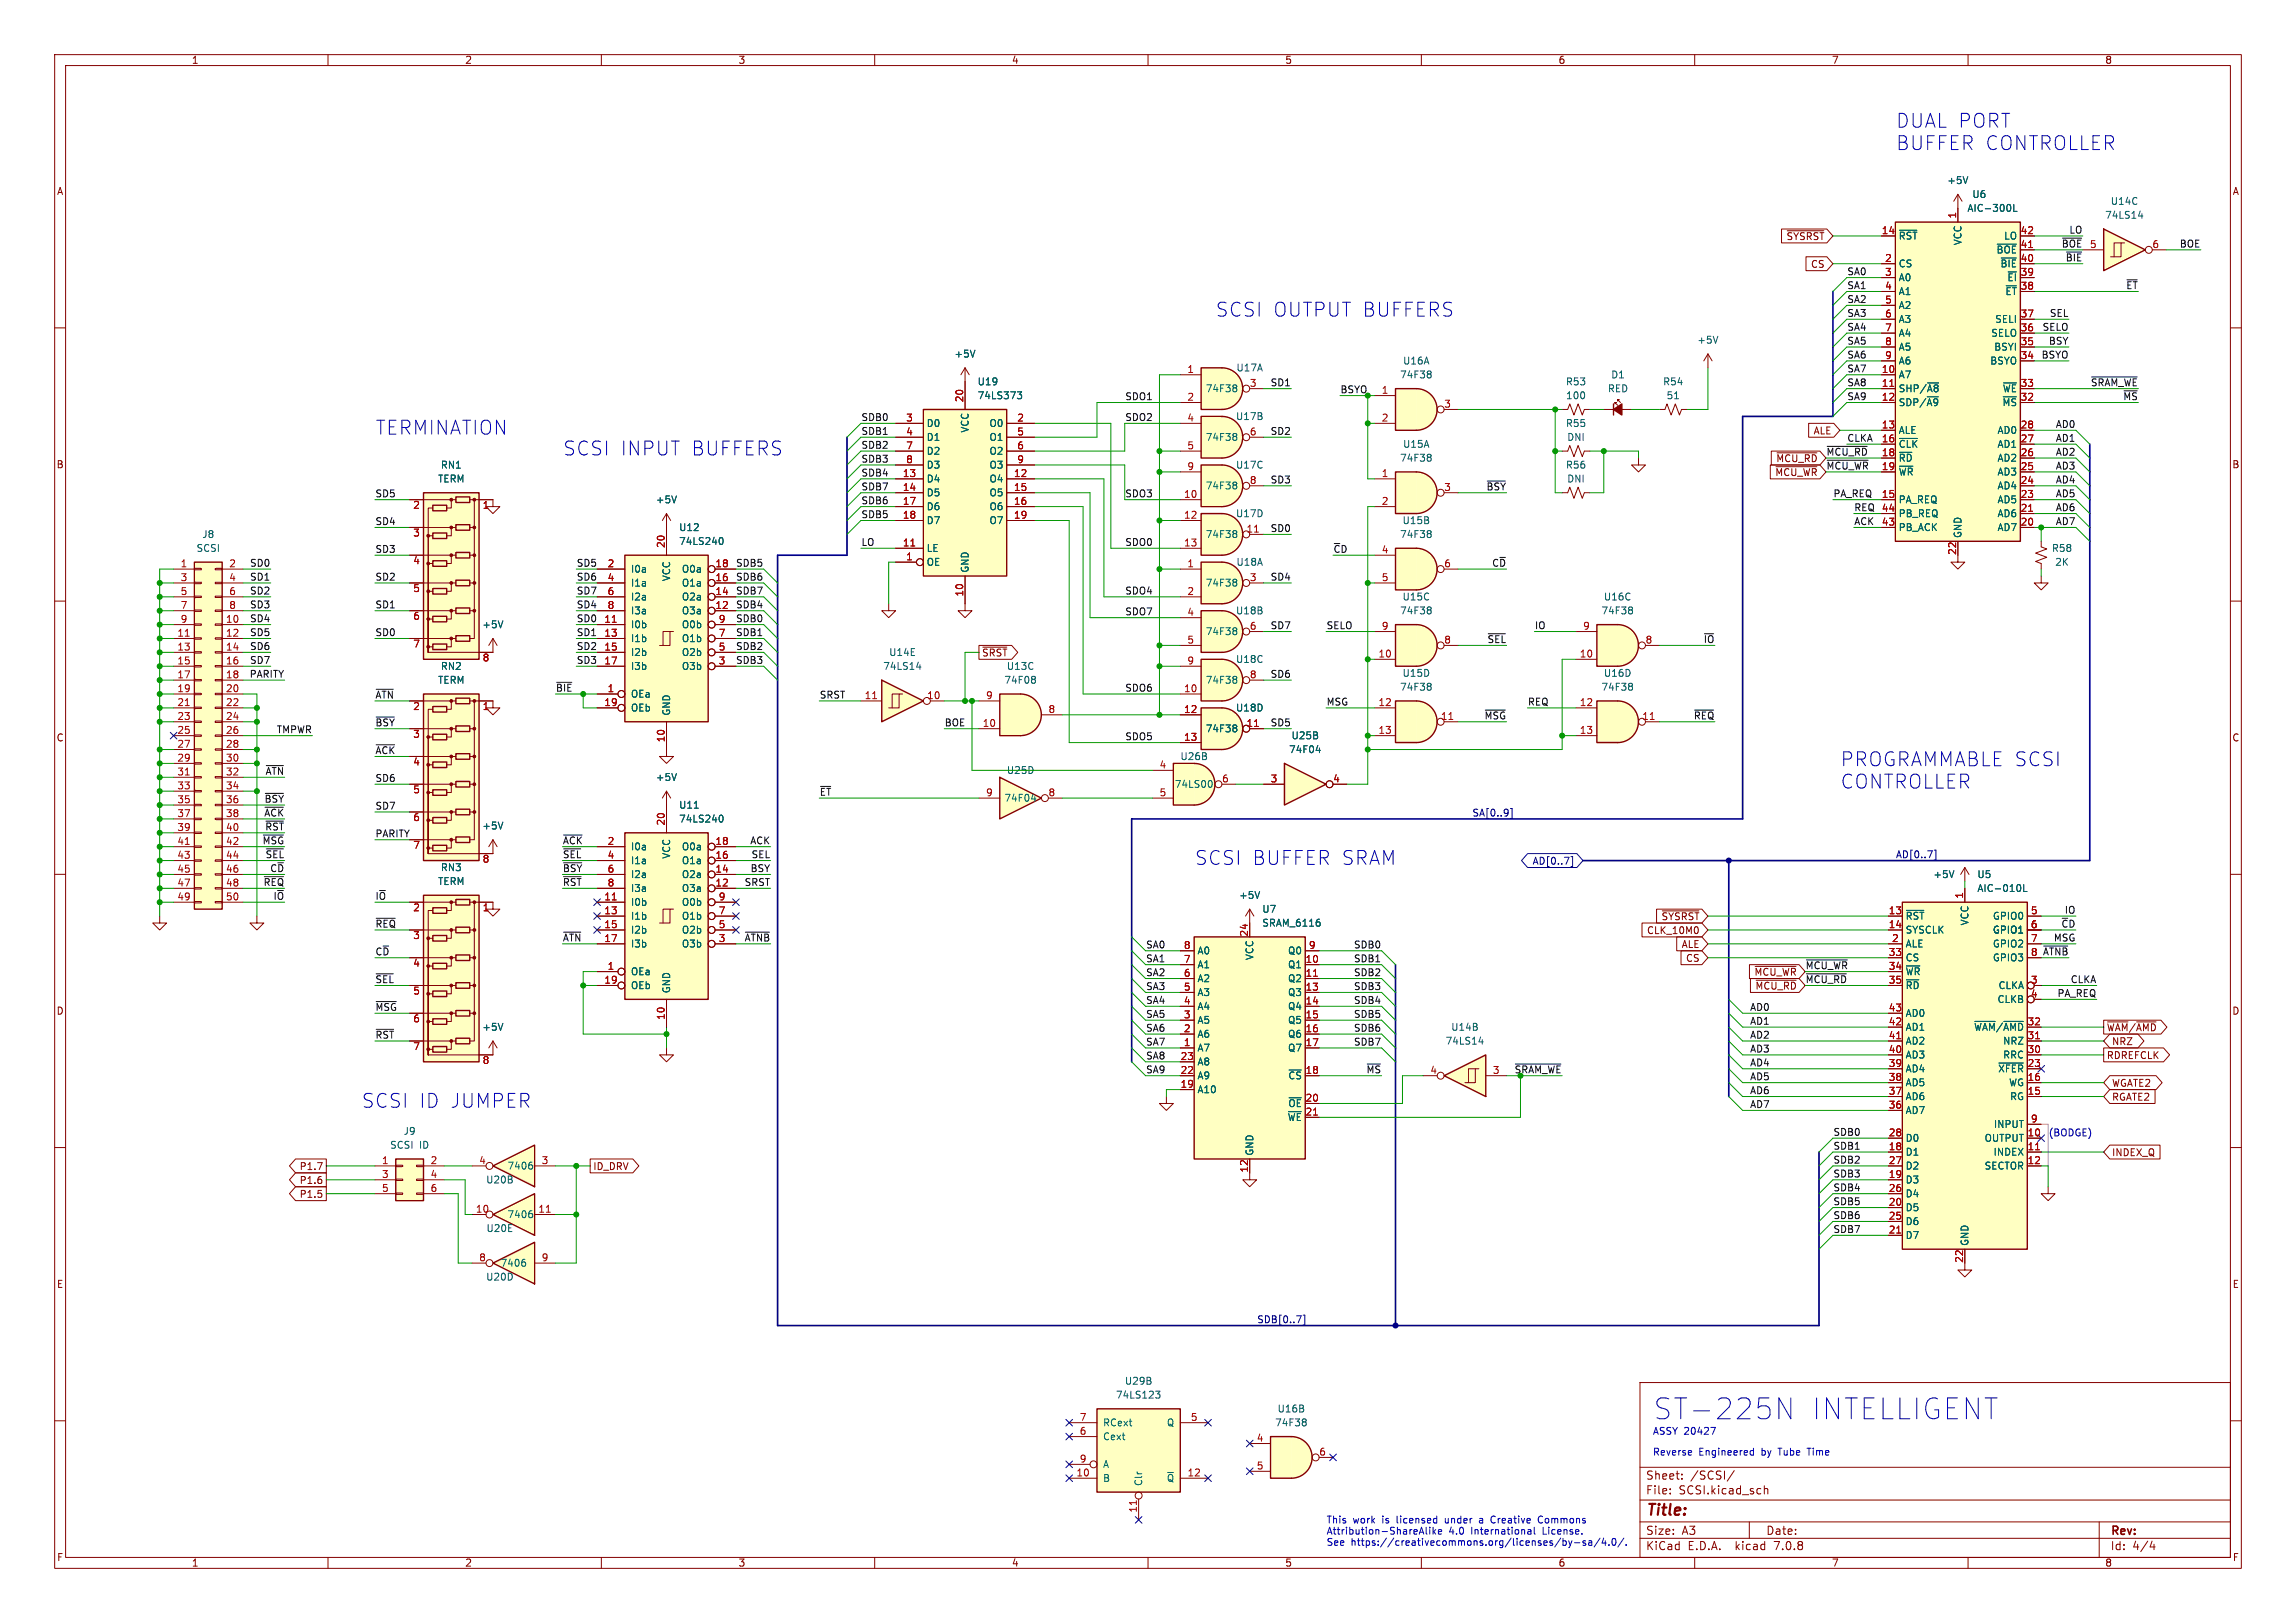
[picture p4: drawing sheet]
<svg xmlns="http://www.w3.org/2000/svg" width="420mm" height="297mm" viewBox="0 0 420 297" stroke-linecap="round" stroke-linejoin="round" font-family="sans-serif">
<defs><g id="words">
<g font-size="5.3" fill="#0000c2">
<text x="302.3" y="260.1">ST-225N</text>
<text x="331" y="260.1">INTELLIGENT</text>
</g>
<g font-size="3.5" fill="#0000c2">
<text x="346.7" y="23.6">DUAL PORT</text>
<text x="346.7" y="27.7">BUFFER CONTROLLER</text>
<text x="222.2" y="58.2">SCSI OUTPUT BUFFERS</text>
<text x="68.6" y="79.8">TERMINATION</text>
<text x="102.9" y="83.6">SCSI INPUT BUFFERS</text>
<text x="336.5" y="140.4">PROGRAMMABLE SCSI</text>
<text x="336.5" y="144.5">CONTROLLER</text>
<text x="218.4" y="158.5">SCSI BUFFER SRAM</text>
<text x="66" y="203">SCSI ID JUMPER</text>
</g>
<text font-size="2.8" fill="#840000" x="301" y="277.9">Title:</text>
<g font-size="2.1" fill="#840000">
<text x="301" y="273.7">File:</text>
<text x="301" y="271">Sheet:</text>
<text x="307.1" y="273.7">SCSI.kicad_sch</text>
<text x="309.2" y="271">/SCSI/</text>
<text x="301" y="281.1">Size:</text>
<text x="307.6" y="281.1">A3</text>
<text x="323" y="281.1">Date:</text>
<text x="386" y="281.3">Rev:</text>
<text x="301" y="283.9">KiCad</text>
<text x="308.7" y="283.9">E.D.A.</text>
<text x="317.6" y="283.9">kicad</text>
<text x="324.8" y="283.9">7.0.8</text>
<text x="386" y="283.9">Id:</text>
<text x="390.1" y="283.9">4/4</text>
</g>
<g font-size="1.8" fill="#840000">
<text x="35" y="11.9">1</text>
<text x="85" y="11.9">2</text>
<text x="135" y="11.9">3</text>
<text x="185" y="11.9">4</text>
<text x="235" y="11.9">5</text>
<text x="285" y="11.9">6</text>
<text x="335" y="11.9">7</text>
<text x="385" y="11.9">8</text>
<text x="10.3" y="35.9">A</text>
<text x="408.3" y="35.9">A</text>
<text x="326.7" y="44.1">~{SYSRST}</text>
<text x="331.2" y="49.2">CS</text>
<text x="331.7" y="79.7">ALE</text>
<text x="10.3" y="85.9">B</text>
<text x="324.6" y="87.3">~{MCU_WR}</text>
<text x="408.2" y="85.9">B</text>
<text x="179.5" y="120.3">~{SRST}</text>
<text x="10.3" y="135.9">C</text>
<text x="408.2" y="135.9">C</text>
<text x="301.2" y="171.1">CLK_10M0</text>
<text x="303.8" y="168.6">~{SYSRST}</text>
<text x="307.5" y="173.7">ALE</text>
<text x="308.3" y="176.2">CS</text>
<text x="320.8" y="178.8">~{MCU_WR}</text>
<text x="10.3" y="185.9">D</text>
<text x="321" y="181.3">~{MCU_RD}</text>
<text x="408.2" y="185.9">D</text>
<text x="385.3" y="188.9">~{WAM}/~{AMD}</text>
<text x="386.2" y="191.5">NRZ</text>
<text x="385.3" y="194">RDREFCLK</text>
<text x="386.2" y="201.6">RGATE2</text>
<text x="386.2" y="199.1">WGATE2</text>
<text x="54.7" y="214.3">P1.7</text>
<text x="108.4" y="214.3">ID_DRV</text>
<text x="386.2" y="211.8">INDEX_Q</text>
<text x="54.7" y="219.4">P1.5</text>
<text x="54.7" y="216.9">P1.6</text>
<text x="10.3" y="235.9">E</text>
<text x="408.3" y="235.9">E</text>
<text x="10.3" y="285.9">F</text>
<text x="35" y="286.9">1</text>
<text x="85" y="286.9">2</text>
<text x="135" y="286.9">3</text>
<text x="185" y="286.9">4</text>
<text x="235" y="286.9">5</text>
<text x="285" y="286.9">6</text>
<text x="335" y="286.9">7</text>
<text x="385" y="286.9">8</text>
<text x="408.3" y="285.9">F</text>
</g>
<g font-size="1.8" fill="#006464">
<text x="356.1" y="33.9">+5V</text>
<text x="359.8" y="39">AIC-300L</text>
<text x="360.7" y="36.4">U6</text>
<text x="385" y="40.2">74LS14</text>
<text x="386" y="37.7">U14C</text>
<text x="347.2" y="44">~{RST}</text>
<text x="359" y="45" transform="rotate(-90 359 45)">VCC</text>
<text x="365.1" y="46.6">~{BOE}</text>
<text x="366.5" y="44">LO</text>
<text x="347.2" y="49.1">CS</text>
<text x="347.2" y="51.7">A0</text>
<text x="365.8" y="49.1">~{BIE}</text>
<text x="367.1" y="51.7">~{EI}</text>
<text x="347.2" y="54.2">A1</text>
<text x="347.2" y="56.7">A2</text>
<text x="347.2" y="59.3">A3</text>
<text x="364.9" y="59.3">SELI</text>
<text x="366.7" y="54.2">~{ET}</text>
<text x="174.5" y="65.6">+5V</text>
<text x="310.4" y="63.1">+5V</text>
<text x="347.2" y="61.8">A4</text>
<text x="347.2" y="64.4">A5</text>
<text x="364.1" y="61.8">SELO</text>
<text x="364.7" y="64.4">BSYI</text>
<text x="178.7" y="70.7">U19</text>
<text x="220.5" y="72">74F38</text>
<text x="226.1" y="68.2">U17A</text>
<text x="256" y="69.4">74F38</text>
<text x="256.6" y="66.9">U16A</text>
<text x="286.3" y="70.7">R53</text>
<text x="294" y="72">RED</text>
<text x="294.6" y="69.4">D1</text>
<text x="304.1" y="70.7">R54</text>
<text x="347.2" y="69.4">A7</text>
<text x="347.2" y="72">SHP/~{A8}</text>
<text x="347.2" y="66.9">A6</text>
<text x="364" y="66.9">BSYO</text>
<text x="366.3" y="72">~{WE}</text>
<text x="178.7" y="73.3">74LS373</text>
<text x="226" y="77.1">U17B</text>
<text x="286.4" y="73.3">100</text>
<text x="304.8" y="73.3">51</text>
<text x="347.2" y="74.5">SDP/~{A9}</text>
<text x="366.2" y="74.5">~{MS}</text>
<text x="169.4" y="78.3">D0</text>
<text x="169.4" y="80.9">D1</text>
<text x="169.4" y="83.4">D2</text>
<text x="177.4" y="79.3" transform="rotate(-90 177.4 79.3)">VCC</text>
<text x="180.9" y="78.3">O0</text>
<text x="180.9" y="80.9">O1</text>
<text x="180.9" y="83.4">O2</text>
<text x="220.5" y="80.9">74F38</text>
<text x="256.6" y="82.1">U15A</text>
<text x="286.3" y="78.3">R55</text>
<text x="286.6" y="80.9">DNI</text>
<text x="347.2" y="79.6">ALE</text>
<text x="347.2" y="82.1">~{CLK}</text>
<text x="365.3" y="82.1">AD1</text>
<text x="365.3" y="79.6">AD0</text>
<text x="80" y="88.5">TERM</text>
<text x="80.5" y="86">RN1</text>
<text x="169.4" y="88.5">D4</text>
<text x="169.4" y="86">D3</text>
<text x="180.9" y="88.5">O4</text>
<text x="180.9" y="86">O3</text>
<text x="220.5" y="89.8">74F38</text>
<text x="226" y="86">U17C</text>
<text x="256" y="84.7">74F38</text>
<text x="286.3" y="86">R56</text>
<text x="286.6" y="88.5">DNI</text>
<text x="347.2" y="84.7">~{RD}</text>
<text x="347.2" y="87.2">~{WR}</text>
<text x="365.3" y="89.8">AD4</text>
<text x="365.3" y="87.2">AD3</text>
<text x="365.3" y="84.7">AD2</text>
<text x="119.9" y="92.3">+5V</text>
<text x="169.4" y="91">D5</text>
<text x="169.4" y="93.6">D6</text>
<text x="180.9" y="91">O5</text>
<text x="180.9" y="93.6">O6</text>
<text x="226" y="94.8">U17D</text>
<text x="347.2" y="92.3">PA_REQ</text>
<text x="347.2" y="94.8">PB_REQ</text>
<text x="365.3" y="94.8">AD6</text>
<text x="365.3" y="92.3">AD5</text>
<text x="35.9" y="101.2">SCSI</text>
<text x="36.9" y="98.7">J8</text>
<text x="124.1" y="97.4">U12</text>
<text x="124.1" y="99.9">74LS240</text>
<text x="169.4" y="101.2">LE</text>
<text x="169.4" y="96.1">D7</text>
<text x="180.9" y="96.1">O7</text>
<text x="220.5" y="98.7">74F38</text>
<text x="256" y="98.7">74F38</text>
<text x="256.5" y="96.1">U15B</text>
<text x="347.2" y="97.4">PB_ACK</text>
<text x="359" y="98.6" transform="rotate(-90 359 98.6)">GND</text>
<text x="365.3" y="97.4">AD7</text>
<text x="375.2" y="101.2">R58</text>
<text x="115.3" y="105">I0a</text>
<text x="115.3" y="107.5">I1a</text>
<text x="122.8" y="106.4" transform="rotate(-90 122.8 106.4)">VCC</text>
<text x="124.6" y="107.5">O1a</text>
<text x="124.6" y="105">O0a</text>
<text x="169.4" y="103.7">OE</text>
<text x="177.4" y="104.9" transform="rotate(-90 177.4 104.9)">GND</text>
<text x="220.5" y="107.5">74F38</text>
<text x="226.1" y="103.7">U18A</text>
<text x="375.8" y="103.7">2K</text>
<text x="115.3" y="110.1">I2a</text>
<text x="115.3" y="112.6">I3a</text>
<text x="124.6" y="112.6">O3a</text>
<text x="124.6" y="110.1">O2a</text>
<text x="226" y="112.6">U18B</text>
<text x="256" y="112.6">74F38</text>
<text x="256.5" y="110.1">U15C</text>
<text x="292.8" y="112.6">74F38</text>
<text x="293.3" y="110.1">U16C</text>
<text x="88.1" y="115.2">+5V</text>
<text x="115.3" y="115.2">I0b</text>
<text x="115.3" y="117.7">I1b</text>
<text x="124.6" y="117.7">O1b</text>
<text x="124.6" y="115.2">O0b</text>
<text x="220.5" y="116.4">74F38</text>
<text x="80" y="125.3">TERM</text>
<text x="80.5" y="122.8">RN2</text>
<text x="115.3" y="120.2">I2b</text>
<text x="115.3" y="122.8">I3b</text>
<text x="124.6" y="122.8">O3b</text>
<text x="124.6" y="120.2">O2b</text>
<text x="161.5" y="122.8">74LS14</text>
<text x="162.5" y="120.2">U14E</text>
<text x="183.6" y="125.3">74F08</text>
<text x="184.1" y="122.8">U13C</text>
<text x="220.5" y="125.3">74F38</text>
<text x="226" y="121.5">U18C</text>
<text x="256.5" y="124.1">U15D</text>
<text x="293.3" y="124.1">U16D</text>
<text x="115.3" y="127.9">OEa</text>
<text x="115.3" y="130.4">OEb</text>
<text x="122.8" y="131.1" transform="rotate(-90 122.8 131.1)">GND</text>
<text x="226" y="130.4">U18D</text>
<text x="256" y="126.6">74F38</text>
<text x="292.8" y="126.6">74F38</text>
<text x="220.5" y="134.2">74F38</text>
<text x="236.1" y="135.5">U25B</text>
<text x="119.9" y="143.1">+5V</text>
<text x="184.1" y="141.8">U25D</text>
<text x="215.8" y="139.3">U26B</text>
<text x="235.7" y="138">74F04</text>
<text x="124.1" y="148.2">U11</text>
<text x="183.6" y="146.9">74F04</text>
<text x="214.8" y="144.4">74LS00</text>
<text x="88.1" y="152">+5V</text>
<text x="115.3" y="155.8">I0a</text>
<text x="124.1" y="150.7">74LS240</text>
<text x="124.6" y="155.8">O0a</text>
<text x="80.5" y="159.6">RN3</text>
<text x="115.3" y="158.3">I1a</text>
<text x="115.3" y="160.9">I2a</text>
<text x="122.8" y="157.2" transform="rotate(-90 122.8 157.2)">VCC</text>
<text x="124.6" y="160.9">O2a</text>
<text x="124.6" y="158.3">O1a</text>
<text x="353.6" y="160.9">+5V</text>
<text x="361.6" y="160.9">U5</text>
<text x="80" y="162.2">TERM</text>
<text x="115.3" y="166">I0b</text>
<text x="115.3" y="163.4">I3a</text>
<text x="124.6" y="163.4">O3a</text>
<text x="124.6" y="166">O0b</text>
<text x="226.6" y="164.7">+5V</text>
<text x="230.8" y="167.2">U7</text>
<text x="361.6" y="163.4">AIC-010L</text>
<text x="115.3" y="168.5">I1b</text>
<text x="115.3" y="171">I2b</text>
<text x="115.3" y="173.6">I3b</text>
<text x="124.6" y="173.6">O3b</text>
<text x="124.6" y="171">O2b</text>
<text x="124.6" y="168.5">O1b</text>
<text x="230.8" y="169.8">SRAM_6116</text>
<text x="348.5" y="168.5">~{RST}</text>
<text x="348.5" y="171">SYSCLK</text>
<text x="348.5" y="173.6">ALE</text>
<text x="360.3" y="169.4" transform="rotate(-90 360.3 169.4)">VCC</text>
<text x="364.4" y="168.5">GPIO0</text>
<text x="364.4" y="171">GPIO1</text>
<text x="364.4" y="173.6">GPIO2</text>
<text x="115.3" y="178.7">OEa</text>
<text x="218.9" y="179.9">A2</text>
<text x="218.9" y="177.4">A1</text>
<text x="218.9" y="174.9">A0</text>
<text x="229.5" y="175.8" transform="rotate(-90 229.5 175.8)">VCC</text>
<text x="235.5" y="177.4">Q1</text>
<text x="235.5" y="179.9">Q2</text>
<text x="235.5" y="174.9">Q0</text>
<text x="348.5" y="176.1">CS</text>
<text x="348.5" y="178.7">~{WR}</text>
<text x="364.4" y="176.1">GPIO3</text>
<text x="115.3" y="181.2">OEb</text>
<text x="122.8" y="181.9" transform="rotate(-90 122.8 181.9)">GND</text>
<text x="218.9" y="185">A4</text>
<text x="218.9" y="182.5">A3</text>
<text x="235.5" y="182.5">Q3</text>
<text x="235.5" y="185">Q4</text>
<text x="348.5" y="181.2">~{RD}</text>
<text x="365.3" y="183.7">CLKB</text>
<text x="365.5" y="181.2">CLKA</text>
<text x="88.1" y="188.8">+5V</text>
<text x="218.9" y="190.1">A6</text>
<text x="218.9" y="187.6">A5</text>
<text x="235.5" y="187.6">Q5</text>
<text x="235.5" y="190.1">Q6</text>
<text x="264.3" y="191.4">74LS14</text>
<text x="265.4" y="188.8">U14B</text>
<text x="348.5" y="191.4">AD2</text>
<text x="348.5" y="188.8">AD1</text>
<text x="348.5" y="186.3">AD0</text>
<text x="361" y="188.8">~{WAM}/~{AMD}</text>
<text x="366.3" y="191.4">NRZ</text>
<text x="218.9" y="192.6">A7</text>
<text x="218.9" y="197.7">A9</text>
<text x="218.9" y="195.2">A8</text>
<text x="235.5" y="192.6">Q7</text>
<text x="235.6" y="197.7">~{CS}</text>
<text x="348.5" y="196.4">AD4</text>
<text x="348.5" y="193.9">AD3</text>
<text x="365.4" y="196.4">~{XFER}</text>
<text x="366.3" y="193.9">RRC</text>
<text x="218.9" y="200.3">A10</text>
<text x="235.6" y="202.8">~{OE}</text>
<text x="348.5" y="201.5">AD6</text>
<text x="348.5" y="199">AD5</text>
<text x="367.4" y="199">WG</text>
<text x="367.6" y="201.5">RG</text>
<text x="73.7" y="207.9">J9</text>
<text x="348.5" y="209.1">D0</text>
<text x="348.5" y="204.1">AD7</text>
<text x="362.9" y="209.1">OUTPUT</text>
<text x="364.6" y="206.6">INPUT</text>
<text x="71.3" y="210.4">SCSI</text>
<text x="76.7" y="210.4">ID</text>
<text x="92.7" y="214.2">7406</text>
<text x="229.5" y="211.6" transform="rotate(-90 229.5 211.6)">GND</text>
<text x="348.5" y="211.7">D1</text>
<text x="348.5" y="214.2">D2</text>
<text x="362.9" y="214.2">SECTOR</text>
<text x="364.6" y="211.7">INDEX</text>
<text x="88.8" y="216.8">U20B</text>
<text x="348.5" y="216.8">D3</text>
<text x="348.5" y="221.8">D5</text>
<text x="348.5" y="219.3">D4</text>
<text x="88.9" y="225.7">U20E</text>
<text x="92.7" y="223.1">7406</text>
<text x="348.5" y="226.9">D7</text>
<text x="348.5" y="224.4">D6</text>
<text x="91.5" y="232">7406</text>
<text x="360.3" y="228.1" transform="rotate(-90 360.3 228.1)">GND</text>
<text x="88.8" y="234.5">U20D</text>
<text x="204" y="256.1">74LS123</text>
<text x="205.7" y="253.6">U29B</text>
<text x="201.7" y="263.8">Cext</text>
<text x="201.7" y="261.2">RCext</text>
<text x="213.4" y="261.2">Q</text>
<text x="233.1" y="261.2">74F38</text>
<text x="233.6" y="258.7">U16B</text>
<text x="201.7" y="268.8">A</text>
<text x="201.7" y="271.4">B</text>
<text x="209.1" y="272" transform="rotate(-90 209.1 272)">Clr</text>
<text x="213.4" y="271.4">~{Q}</text>
</g>
<g font-size="1.8" fill="#a90000">
<text x="357.9" y="40.1" transform="rotate(-90 357.9 40.1)">1</text>
<text x="344.1" y="42.9">14</text>
<text x="369.5" y="45.5">41</text>
<text x="369.5" y="42.9">42</text>
<text x="382.2" y="45.5">5</text>
<text x="393.6" y="45.5">6</text>
<text x="344.7" y="48">2</text>
<text x="344.7" y="50.5">3</text>
<text x="344.7" y="53.1">4</text>
<text x="369.5" y="53.1">38</text>
<text x="369.5" y="50.5">39</text>
<text x="369.5" y="48">40</text>
<text x="344.7" y="55.6">5</text>
<text x="344.7" y="58.2">6</text>
<text x="369.5" y="58.2">37</text>
<text x="344.7" y="60.7">7</text>
<text x="344.7" y="63.2">8</text>
<text x="344.7" y="65.8">9</text>
<text x="369.5" y="65.8">34</text>
<text x="369.5" y="63.2">35</text>
<text x="369.5" y="60.7">36</text>
<text x="217.1" y="68.3">1</text>
<text x="228.5" y="70.9">3</text>
<text x="344.1" y="68.3">10</text>
<text x="344.1" y="70.9">11</text>
<text x="369.5" y="70.9">33</text>
<text x="165.7" y="77.2">3</text>
<text x="176.3" y="73.7" transform="rotate(-90 176.3 73.7)">20</text>
<text x="186" y="77.2">2</text>
<text x="217.1" y="77.2">4</text>
<text x="217.1" y="73.4">2</text>
<text x="252.7" y="72.1">1</text>
<text x="252.7" y="77.2">2</text>
<text x="264.1" y="74.7">3</text>
<text x="344.1" y="73.4">12</text>
<text x="369.5" y="73.4">32</text>
<text x="165.7" y="79.8">4</text>
<text x="165.7" y="82.3">7</text>
<text x="186" y="79.8">5</text>
<text x="186" y="82.3">6</text>
<text x="217.1" y="82.3">5</text>
<text x="228.5" y="79.8">6</text>
<text x="344.1" y="78.5">13</text>
<text x="344.1" y="81">16</text>
<text x="344.1" y="83.6">18</text>
<text x="369.5" y="83.6">26</text>
<text x="369.5" y="81">27</text>
<text x="369.5" y="78.5">28</text>
<text x="165.1" y="87.4">13</text>
<text x="165.1" y="89.9">14</text>
<text x="165.7" y="84.8">8</text>
<text x="185.4" y="87.4">12</text>
<text x="185.4" y="89.9">15</text>
<text x="186" y="84.8">9</text>
<text x="217.1" y="86.1">9</text>
<text x="228.5" y="88.6">8</text>
<text x="252.7" y="87.4">1</text>
<text x="264.1" y="89.9">3</text>
<text x="344.1" y="86.1">19</text>
<text x="369.5" y="88.6">24</text>
<text x="369.5" y="86.1">25</text>
<text x="75.5" y="93.4">2</text>
<text x="88.2" y="93.4">1</text>
<text x="165.1" y="92.5">17</text>
<text x="165.1" y="95">18</text>
<text x="185.4" y="92.5">16</text>
<text x="185.4" y="95">19</text>
<text x="216.5" y="91.2">10</text>
<text x="216.5" y="95">12</text>
<text x="252.7" y="92.5">2</text>
<text x="344.1" y="91.2">15</text>
<text x="344.1" y="93.7">44</text>
<text x="369.5" y="93.7">21</text>
<text x="369.5" y="91.2">23</text>
<text x="75.5" y="98.5">3</text>
<text x="121.7" y="100.4" transform="rotate(-90 121.7 100.4)">20</text>
<text x="165.1" y="100.1">11</text>
<text x="216.5" y="100.1">13</text>
<text x="227.9" y="97.5">11</text>
<text x="252.7" y="101.3">4</text>
<text x="344.1" y="96.3">43</text>
<text x="357.9" y="101.6" transform="rotate(-90 357.9 101.6)">22</text>
<text x="369.5" y="96.3">20</text>
<text x="32.9" y="103.9">1</text>
<text x="32.9" y="106.4">3</text>
<text x="41.8" y="103.9">2</text>
<text x="41.8" y="106.4">4</text>
<text x="75.5" y="103.6">4</text>
<text x="111.1" y="103.9">2</text>
<text x="111.1" y="106.4">4</text>
<text x="130.8" y="106.4">16</text>
<text x="130.8" y="103.9">18</text>
<text x="165.7" y="102.6">1</text>
<text x="217.1" y="103.9">1</text>
<text x="228.5" y="106.4">3</text>
<text x="252.7" y="106.4">5</text>
<text x="264.1" y="103.9">6</text>
<text x="32.9" y="109">5</text>
<text x="32.9" y="111.5">7</text>
<text x="41.8" y="109">6</text>
<text x="41.8" y="111.5">8</text>
<text x="75.5" y="108.7">5</text>
<text x="75.5" y="113.7">6</text>
<text x="111.1" y="109">6</text>
<text x="111.1" y="111.5">8</text>
<text x="130.8" y="111.5">12</text>
<text x="130.8" y="109">14</text>
<text x="176.3" y="109.3" transform="rotate(-90 176.3 109.3)">10</text>
<text x="217.1" y="112.8">4</text>
<text x="217.1" y="109">2</text>
<text x="32.3" y="116.6">11</text>
<text x="32.3" y="119.1">13</text>
<text x="32.9" y="114">9</text>
<text x="41.2" y="114">10</text>
<text x="41.2" y="116.6">12</text>
<text x="41.2" y="119.1">14</text>
<text x="75.5" y="118.8">7</text>
<text x="110.4" y="114">11</text>
<text x="110.4" y="116.6">13</text>
<text x="110.4" y="119.1">15</text>
<text x="131.4" y="119.1">5</text>
<text x="131.4" y="116.6">7</text>
<text x="131.4" y="114">9</text>
<text x="217.1" y="117.9">5</text>
<text x="228.5" y="115.3">6</text>
<text x="252.7" y="115.3">9</text>
<text x="264.1" y="117.9">8</text>
<text x="289.5" y="115.3">9</text>
<text x="300.9" y="117.9">8</text>
<text x="32.3" y="121.7">15</text>
<text x="32.3" y="124.2">17</text>
<text x="41.2" y="121.7">16</text>
<text x="41.2" y="124.2">18</text>
<text x="88.2" y="121.4">8</text>
<text x="110.4" y="121.7">17</text>
<text x="131.4" y="121.7">3</text>
<text x="217.1" y="121.7">9</text>
<text x="228.5" y="124.2">8</text>
<text x="252.1" y="120.4">10</text>
<text x="288.9" y="120.4">10</text>
<text x="32.3" y="126.7">19</text>
<text x="32.3" y="129.3">21</text>
<text x="32.3" y="131.8">23</text>
<text x="41.2" y="126.7">20</text>
<text x="41.2" y="129.3">22</text>
<text x="41.2" y="131.8">24</text>
<text x="75.5" y="130.3">2</text>
<text x="88.2" y="130.3">1</text>
<text x="110.4" y="129.3">19</text>
<text x="111.1" y="126.7">1</text>
<text x="158.1" y="128">11</text>
<text x="169.5" y="128">10</text>
<text x="180.3" y="128">9</text>
<text x="191.7" y="130.6">8</text>
<text x="216.5" y="126.7">10</text>
<text x="216.5" y="130.6">12</text>
<text x="252.1" y="129.3">12</text>
<text x="263.5" y="131.8">11</text>
<text x="288.9" y="129.3">12</text>
<text x="300.3" y="131.8">11</text>
<text x="32.3" y="134.4">25</text>
<text x="32.3" y="136.9">27</text>
<text x="41.2" y="134.4">26</text>
<text x="41.2" y="136.9">28</text>
<text x="75.5" y="135.3">3</text>
<text x="121.7" y="135.9" transform="rotate(-90 121.7 135.9)">10</text>
<text x="179.7" y="133.1">10</text>
<text x="216.5" y="135.6">13</text>
<text x="227.9" y="133.1">11</text>
<text x="252.1" y="134.4">13</text>
<text x="288.9" y="134.4">13</text>
<text x="32.3" y="139.4">29</text>
<text x="32.3" y="142">31</text>
<text x="41.2" y="139.4">30</text>
<text x="41.2" y="142">32</text>
<text x="75.5" y="140.4">4</text>
<text x="212" y="140.7">4</text>
<text x="223.4" y="143.3">6</text>
<text x="232.3" y="143.3">3</text>
<text x="243.8" y="143.3">4</text>
<text x="32.3" y="144.5">33</text>
<text x="32.3" y="147.1">35</text>
<text x="32.3" y="149.6">37</text>
<text x="41.2" y="144.5">34</text>
<text x="41.2" y="147.1">36</text>
<text x="41.2" y="149.6">38</text>
<text x="75.5" y="145.5">5</text>
<text x="180.3" y="145.8">9</text>
<text x="191.7" y="145.8">8</text>
<text x="212" y="145.8">5</text>
<text x="32.3" y="152.1">39</text>
<text x="32.3" y="154.7">41</text>
<text x="41.2" y="152.1">40</text>
<text x="41.2" y="154.7">42</text>
<text x="75.5" y="150.6">6</text>
<text x="75.5" y="155.7">7</text>
<text x="111.1" y="154.7">2</text>
<text x="121.7" y="151.2" transform="rotate(-90 121.7 151.2)">20</text>
<text x="130.8" y="154.7">18</text>
<text x="32.3" y="157.2">43</text>
<text x="32.3" y="159.8">45</text>
<text x="41.2" y="157.2">44</text>
<text x="41.2" y="159.8">46</text>
<text x="88.2" y="158.2">8</text>
<text x="111.1" y="157.2">4</text>
<text x="111.1" y="159.8">6</text>
<text x="130.8" y="159.8">14</text>
<text x="130.8" y="157.2">16</text>
<text x="32.3" y="162.3">47</text>
<text x="32.3" y="164.8">49</text>
<text x="41.2" y="162.3">48</text>
<text x="41.2" y="164.8">50</text>
<text x="75.5" y="167.1">2</text>
<text x="88.2" y="167.1">1</text>
<text x="110.4" y="164.8">11</text>
<text x="110.4" y="167.4">13</text>
<text x="111.1" y="162.3">8</text>
<text x="130.8" y="162.3">12</text>
<text x="131.4" y="167.4">7</text>
<text x="131.4" y="164.8">9</text>
<text x="345.4" y="167.4">13</text>
<text x="359.2" y="164.5" transform="rotate(-90 359.2 164.5)">1</text>
<text x="371.4" y="167.4">5</text>
<text x="75.5" y="172.2">3</text>
<text x="110.4" y="169.9">15</text>
<text x="110.4" y="172.5">17</text>
<text x="131.4" y="172.5">3</text>
<text x="131.4" y="169.9">5</text>
<text x="216.5" y="173.7">8</text>
<text x="228.3" y="171.5" transform="rotate(-90 228.3 171.5)">24</text>
<text x="239.3" y="173.7">9</text>
<text x="345.4" y="169.9">14</text>
<text x="346" y="172.5">2</text>
<text x="371.4" y="169.9">6</text>
<text x="371.4" y="172.5">7</text>
<text x="75.5" y="177.2">4</text>
<text x="111.1" y="177.5">1</text>
<text x="216.5" y="178.8">6</text>
<text x="216.5" y="176.3">7</text>
<text x="238.7" y="176.3">10</text>
<text x="238.7" y="178.8">11</text>
<text x="345.4" y="175">33</text>
<text x="345.4" y="177.5">34</text>
<text x="371.4" y="175">8</text>
<text x="75.5" y="182.3">5</text>
<text x="110.4" y="180.1">19</text>
<text x="216.5" y="183.9">4</text>
<text x="216.5" y="181.4">5</text>
<text x="238.7" y="181.4">13</text>
<text x="238.7" y="183.9">14</text>
<text x="345.4" y="180.1">35</text>
<text x="345.4" y="185.2">43</text>
<text x="371.4" y="180.1">3</text>
<text x="371.4" y="182.6">4</text>
<text x="75.5" y="187.4">6</text>
<text x="121.7" y="186.7" transform="rotate(-90 121.7 186.7)">10</text>
<text x="216.5" y="191.5">1</text>
<text x="216.5" y="189">2</text>
<text x="216.5" y="186.4">3</text>
<text x="238.7" y="186.4">15</text>
<text x="238.7" y="189">16</text>
<text x="238.7" y="191.5">17</text>
<text x="345.4" y="190.2">41</text>
<text x="345.4" y="187.7">42</text>
<text x="370.8" y="190.2">31</text>
<text x="370.8" y="187.7">32</text>
<text x="75.5" y="192.5">7</text>
<text x="88.2" y="195">8</text>
<text x="215.9" y="196.6">22</text>
<text x="215.9" y="194.1">23</text>
<text x="238.7" y="196.6">18</text>
<text x="261.5" y="196.6">4</text>
<text x="273" y="196.6">3</text>
<text x="345.4" y="197.9">38</text>
<text x="345.4" y="195.3">39</text>
<text x="345.4" y="192.8">40</text>
<text x="370.8" y="197.9">16</text>
<text x="370.8" y="195.3">23</text>
<text x="370.8" y="192.8">30</text>
<text x="215.9" y="199.1">19</text>
<text x="238.7" y="201.7">20</text>
<text x="345.4" y="202.9">36</text>
<text x="345.4" y="200.4">37</text>
<text x="370.8" y="200.4">15</text>
<text x="235.4" y="205.3">~{WE}</text>
<text x="238.7" y="204.2">21</text>
<text x="345.4" y="208">28</text>
<text x="370.8" y="208">10</text>
<text x="371.4" y="205.5">9</text>
<text x="69.8" y="213.1">1</text>
<text x="69.8" y="215.6">3</text>
<text x="78.7" y="213.1">2</text>
<text x="78.7" y="215.6">4</text>
<text x="87.6" y="213.1">4</text>
<text x="99" y="213.1">3</text>
<text x="228.3" y="214.7" transform="rotate(-90 228.3 214.7)">12</text>
<text x="345.4" y="210.6">18</text>
<text x="345.4" y="215.6">19</text>
<text x="345.4" y="213.1">27</text>
<text x="370.8" y="210.6">11</text>
<text x="370.8" y="213.1">12</text>
<text x="69.8" y="218.2">5</text>
<text x="78.7" y="218.2">6</text>
<text x="87" y="222">10</text>
<text x="98.4" y="222">11</text>
<text x="345.4" y="220.7">20</text>
<text x="345.4" y="218.2">26</text>
<text x="345.4" y="225.8">21</text>
<text x="345.4" y="223.3">25</text>
<text x="87.6" y="230.9">8</text>
<text x="99" y="230.9">9</text>
<text x="359.2" y="231.2" transform="rotate(-90 359.2 231.2)">22</text>
<text x="197.4" y="262.6">6</text>
<text x="197.4" y="260.1">7</text>
<text x="217.7" y="260.1">5</text>
<text x="229.8" y="263.9">4</text>
<text x="197.4" y="267.7">9</text>
<text x="229.8" y="269">5</text>
<text x="241.2" y="266.4">6</text>
<text x="196.8" y="270.3">10</text>
<text x="217.1" y="270.3">12</text>
<text x="208" y="276.9" transform="rotate(-90 208 276.9)">11</text>
</g>
<g font-size="1.8" fill="#0f0f0f">
<text x="377" y="45.4">~{BOE}</text>
<text x="377.8" y="47.9">~{BIE}</text>
<text x="378.4" y="42.8">LO</text>
<text x="398.6" y="45.4">BOE</text>
<text x="337.8" y="53">SA1</text>
<text x="337.8" y="50.5">SA0</text>
<text x="388.8" y="53">~{ET}</text>
<text x="337.8" y="55.5">SA2</text>
<text x="337.8" y="58.1">SA3</text>
<text x="374.9" y="58.1">SEL</text>
<text x="337.8" y="60.6">SA4</text>
<text x="337.8" y="63.2">SA5</text>
<text x="337.8" y="65.7">SA6</text>
<text x="373.4" y="65.7">BSYO</text>
<text x="373.5" y="60.6">SELO</text>
<text x="374.7" y="63.2">BSY</text>
<text x="232.3" y="70.8">SD1</text>
<text x="337.8" y="70.8">SA8</text>
<text x="337.8" y="68.2">SA7</text>
<text x="382.4" y="70.8">~{SRAM_WE}</text>
<text x="157.5" y="77.1">SDB0</text>
<text x="205.7" y="77.1">SDO2</text>
<text x="205.7" y="73.3">SDO1</text>
<text x="245.1" y="72">BSYO</text>
<text x="337.8" y="73.3">SA9</text>
<text x="388.3" y="73.3">~{MS}</text>
<text x="157.5" y="82.2">SDB2</text>
<text x="157.5" y="79.7">SDB1</text>
<text x="232.3" y="79.7">SD2</text>
<text x="334" y="83.5">~{MCU_RD} 18</text>
<text x="337.8" y="80.9">CLKA</text>
<text x="376" y="78.4">AD0</text>
<text x="376" y="83.5">AD2</text>
<text x="376" y="80.9">AD1</text>
<text x="157.5" y="84.7">SDB3</text>
<text x="157.5" y="87.3">SDB4</text>
<text x="157.5" y="89.8">SDB7</text>
<text x="232.3" y="88.6">SD3</text>
<text x="271.8" y="89.8">~{BSY}</text>
<text x="324.8" y="84.8">~{MCU_RD}</text>
<text x="334" y="86">~{MCU_WR}19</text>
<text x="376" y="88.6">AD4</text>
<text x="376" y="86">AD3</text>
<text x="68.6" y="91.1">SD5</text>
<text x="157.5" y="92.4">SDB6</text>
<text x="157.5" y="94.9">SDB5</text>
<text x="205.7" y="91.1">SDO3</text>
<text x="335.3" y="91.1">PA_REQ</text>
<text x="339.1" y="93.6">REQ 44</text>
<text x="376" y="91.1">AD5</text>
<text x="376" y="93.6">AD6</text>
<text x="68.6" y="101.3">SD3</text>
<text x="68.6" y="96.2">SD4</text>
<text x="157.5" y="100">LO</text>
<text x="205.7" y="100">SDO0</text>
<text x="232.3" y="97.4">SD0</text>
<text x="243.8" y="101.3">~{C}D</text>
<text x="339.1" y="96.2">ACK</text>
<text x="376" y="96.2">AD7</text>
<text x="45.6" y="103.8">SD0</text>
<text x="45.6" y="106.3">SD1</text>
<text x="68.6" y="106.3">SD2</text>
<text x="105.4" y="103.8">SD5</text>
<text x="105.4" y="106.3">SD6</text>
<text x="134.5" y="106.3">SDB6</text>
<text x="134.5" y="103.8">SDB5</text>
<text x="232.3" y="106.3">SD4</text>
<text x="272.8" y="103.8">C~{D}</text>
<text x="45.6" y="108.9">SD2</text>
<text x="45.6" y="111.4">SD3</text>
<text x="45.6" y="114">SD4</text>
<text x="68.6" y="111.4">SD1</text>
<text x="105.4" y="111.4">SD4</text>
<text x="105.4" y="108.9">SD7</text>
<text x="105.4" y="114">SD0</text>
<text x="134.5" y="111.4">SDB4</text>
<text x="134.5" y="114">SDB0</text>
<text x="134.5" y="108.9">SDB7</text>
<text x="205.7" y="112.7">SDO7</text>
<text x="205.7" y="108.9">SDO4</text>
<text x="45.6" y="116.5">SD5</text>
<text x="45.6" y="119">SD6</text>
<text x="68.6" y="116.5">SD0</text>
<text x="105.4" y="119">SD2</text>
<text x="105.4" y="116.5">SD1</text>
<text x="134.5" y="116.5">SDB1</text>
<text x="134.5" y="119">SDB2</text>
<text x="232.3" y="115.2">SD7</text>
<text x="242.6" y="115.2">SELO</text>
<text x="272" y="117.8">~{SEL}</text>
<text x="280.7" y="115.2">IO</text>
<text x="311.6" y="117.8">~{IO}</text>
<text x="45.6" y="124.1">PARITY</text>
<text x="45.6" y="121.6">SD7</text>
<text x="105.4" y="121.6">SD3</text>
<text x="134.5" y="121.6">SDB3</text>
<text x="232.3" y="124.1">SD6</text>
<text x="68.6" y="127.9">~{ATN}</text>
<text x="149.9" y="127.9">SRST</text>
<text x="205.7" y="126.7">SDO6</text>
<text x="242.6" y="129.2">MSG</text>
<text x="271.5" y="131.7">~{MSG}</text>
<text x="279.4" y="129.2">REQ</text>
<text x="309.7" y="131.7">~{REQ}</text>
<text x="50.5" y="134.3">TMPWR</text>
<text x="68.6" y="133">~{BSY}</text>
<text x="172.7" y="133">BOE</text>
<text x="205.7" y="135.5">SDO5</text>
<text x="232.3" y="133">SD5</text>
<text x="48.5" y="141.9">~{ATN}</text>
<text x="68.6" y="143.2">SD6</text>
<text x="68.6" y="138.1">~{ACK}</text>
<text x="48.2" y="149.5">~{ACK}</text>
<text x="48.3" y="147">~{BSY}</text>
<text x="68.6" y="148.2">SD7</text>
<text x="149.9" y="145.7">~{ET}</text>
<text x="47.9" y="154.6">~{MSG}</text>
<text x="48.4" y="152.1">~{RST}</text>
<text x="68.6" y="153.3">PARITY</text>
<text x="102.9" y="154.6">~{ACK}</text>
<text x="137.1" y="154.6">ACK</text>
<text x="48.5" y="157.1">~{SEL}</text>
<text x="49.3" y="159.7">C~{D}</text>
<text x="102.9" y="159.7">~{BSY}</text>
<text x="102.9" y="157.1">~{SEL}</text>
<text x="137.2" y="159.7">BSY</text>
<text x="137.4" y="157.1">SEL</text>
<text x="48.1" y="162.2">~{REQ}</text>
<text x="49.9" y="164.8">I~{O}</text>
<text x="68.6" y="164.8">I~{O}</text>
<text x="102.9" y="162.2">~{RST}</text>
<text x="136.1" y="162.2">SRST</text>
<text x="377.6" y="167.3">IO</text>
<text x="68.6" y="169.8">~{REQ}</text>
<text x="102.9" y="172.4">~{ATN}</text>
<text x="136.1" y="172.4">~{ATNB}</text>
<text x="209.5" y="173.6">SA0</text>
<text x="247.6" y="173.6">SDB0</text>
<text x="375.6" y="172.4">MSG</text>
<text x="377" y="169.8">~{C}D</text>
<text x="68.6" y="174.9">C~{D}</text>
<text x="68.6" y="180">~{SEL}</text>
<text x="209.5" y="178.7">SA2</text>
<text x="209.5" y="176.2">SA1</text>
<text x="247.6" y="176.2">SDB1</text>
<text x="247.6" y="178.7">SDB2</text>
<text x="330.2" y="177.5">~{MCU_WR}</text>
<text x="330.2" y="180">~{MCU_RD}</text>
<text x="371.4" y="175">8 ~{ATNB}</text>
<text x="378.7" y="180">CLKA</text>
<text x="68.6" y="185.1">~{MSG}</text>
<text x="209.5" y="183.8">SA4</text>
<text x="209.5" y="181.3">SA3</text>
<text x="247.6" y="181.3">SDB3</text>
<text x="247.6" y="183.8">SDB4</text>
<text x="320" y="185.1">AD0</text>
<text x="376.3" y="182.5">PA_REQ</text>
<text x="68.6" y="190.2">~{RST}</text>
<text x="209.5" y="186.3">SA5</text>
<text x="209.5" y="191.4">SA7</text>
<text x="209.5" y="188.9">SA6</text>
<text x="247.6" y="186.3">SDB5</text>
<text x="247.6" y="188.9">SDB6</text>
<text x="247.6" y="191.4">SDB7</text>
<text x="320" y="190.2">AD2</text>
<text x="320" y="187.6">AD1</text>
<text x="209.5" y="196.5">SA9</text>
<text x="209.5" y="194">SA8</text>
<text x="249.9" y="196.5">~{MS}</text>
<text x="320" y="195.2">AD4</text>
<text x="320" y="197.8">AD5</text>
<text x="320" y="192.7">AD3</text>
<text x="320" y="200.3">AD6</text>
<text x="320" y="202.9">AD7</text>
<text x="335.3" y="207.9">SDB0</text>
<text x="335.3" y="215.6">SDB3</text>
<text x="335.3" y="210.5">SDB1</text>
<text x="335.3" y="213">SDB2</text>
<text x="335.3" y="218.1">SDB4</text>
<text x="335.3" y="220.6">SDB5</text>
<text x="335.3" y="225.7">SDB7</text>
<text x="335.3" y="223.2">SDB6</text>
</g>
<g font-size="1.8" fill="#009600">
<text x="101.6" y="126.7">~{BIE}</text>
<text x="277" y="196.5">~{SRAM_WE}</text>
</g>
<g font-size="1.8" fill="#000084">
<text x="269.2" y="149.5">SA[0..9]</text>
<text x="280.2" y="158.4">AD[0..7]</text>
<text x="346.7" y="157.1">AD[0..7]</text>
<text x="229.9" y="242.2">SDB[0..7]</text>
</g>
<g font-size="1.8" fill="#0000c2">
<text x="374.6" y="208">(BODGE)</text>
<text x="302.3" y="262.6">ASSY 20427</text>
<text x="302.3" y="266.5">Reverse</text>
<text x="310.7" y="266.5">Engineered</text>
<text x="322.3" y="266.5">by</text>
<text x="325.6" y="266.5">Tube</text>
<text x="331.1" y="266.5">Time</text>
<text x="242.6" y="278.9">This</text>
<text x="242.6" y="280.9">Attribution-ShareAlike</text>
<text x="247.5" y="278.9">work</text>
<text x="253" y="278.9">is</text>
<text x="255.8" y="278.9">licensed</text>
<text x="264.8" y="278.9">under</text>
<text x="265" y="280.9">4.0</text>
<text x="269.2" y="280.9">International</text>
<text x="271.3" y="278.9">a</text>
<text x="273.6" y="278.9">Creative</text>
<text x="282.5" y="278.9">Commons</text>
<text x="282.5" y="280.9">License.</text>
<text x="242.6" y="283">See</text>
<text x="247.1" y="283">https://creativecommons.org/licenses/by-sa/4.0/.</text>
</g>
</g></defs>
<g fill="none" stroke="#840000" stroke-width=".18">
<path d="M10 10h400v277h-400zM12 12h396v273h-396zM60 10v2M110 10v2M160 10v2M210 10v2M260 10v2M310 10v2M360 10v2M10 60h2M408 60h2M10 110h2"/>
<path d="M31.7 104.1h3.9M31.7 114.3h3.9M31.7 116.8h3.9M31.7 119.4h3.9M31.7 106.7h3.9M31.7 109.2h3.9M31.7 111.8h3.9M35.6 119.3h1.2v.2h-1.2zM35.6 116.7h1.2v.3h-1.2zM35.6 114.2h1.2v.2h-1.2zM35.6 111.6h1.2v.3h-1.2zM35.6 109.1h1.2v.2h-1.2z"/>
<path d="M35.6 106.6h1.2v.2h-1.2zM35.6 104h1.2v.3h-1.2zM39.4 119.3h1.2v.2h-1.2zM39.4 116.7h1.2v.3h-1.2zM39.4 114.2h1.2v.2h-1.2zM39.4 111.6h1.2v.3h-1.2zM39.4 109.1h1.2v.2h-1.2zM39.4 106.6h1.2v.2h-1.2zM39.4 104h1.2v.3h-1.2zM40.6 104.1h3.8M40.6 114.3h3.8M40.6 116.8h3.8"/>
<path d="M40.6 119.4h3.8M40.6 106.7h3.8M40.6 109.2h3.8M40.6 111.8h3.8M408 110h2M31.7 121.9h3.9M31.7 124.5h3.9M31.7 127h3.9M31.7 129.5h3.9M31.7 132.1h3.9M31.7 134.6h3.9M31.7 137.2h3.9"/>
<path d="M31.7 139.7h3.9M35.6 139.6h1.2v.2h-1.2zM35.6 137h1.2v.3h-1.2zM35.6 134.5h1.2v.2h-1.2zM35.6 132h1.2v.2h-1.2zM35.6 129.4h1.2v.3h-1.2zM35.6 126.9h1.2v.2h-1.2zM35.6 124.3h1.2v.3h-1.2zM35.6 121.8h1.2v.2h-1.2zM39.4 139.6h1.2v.2h-1.2zM39.4 137h1.2v.3h-1.2zM39.4 134.5h1.2v.2h-1.2z"/>
<path d="M39.4 132h1.2v.2h-1.2zM39.4 129.4h1.2v.3h-1.2zM39.4 126.9h1.2v.2h-1.2zM39.4 124.3h1.2v.3h-1.2zM39.4 121.8h1.2v.2h-1.2zM40.6 121.9h3.8M40.6 124.5h3.8M40.6 127h3.8M40.6 129.5h3.8M40.6 132.1h3.8M40.6 134.6h3.8M40.6 137.2h3.8"/>
<path d="M40.6 139.7h3.8M10 160h2M31.7 142.2h3.9M31.7 144.8h3.9M31.7 147.3h3.9M31.7 149.9h3.9M31.7 152.4h3.9M31.7 154.9h3.9M31.7 157.5h3.9M35.6 159.9h1.2v.2h-1.2zM35.6 157.4h1.2v.2h-1.2zM35.6 154.8h1.2v.3h-1.2z"/>
<path d="M35.6 152.3h1.2v.2h-1.2zM35.6 149.7h1.2v.3h-1.2zM35.6 147.2h1.2v.2h-1.2zM35.6 144.7h1.2v.2h-1.2zM35.6 142.1h1.2v.3h-1.2zM39.4 159.9h1.2v.2h-1.2zM39.4 157.4h1.2v.2h-1.2zM39.4 154.8h1.2v.3h-1.2zM39.4 152.3h1.2v.2h-1.2zM39.4 149.7h1.2v.3h-1.2zM39.4 147.2h1.2v.2h-1.2zM39.4 144.7h1.2v.2h-1.2z"/>
<path d="M39.4 142.1h1.2v.3h-1.2zM40.6 142.2h3.8M40.6 144.8h3.8M40.6 147.3h3.8M40.6 149.9h3.8M40.6 152.4h3.8M40.6 154.9h3.8M40.6 157.5h3.8M408 160h2M31.7 160h3.9M31.7 162.6h3.9M31.7 165.1h3.9"/>
<path d="M35.6 165h1.2v.2h-1.2zM35.6 162.4h1.2v.3h-1.2zM39.4 165h1.2v.2h-1.2zM39.4 162.4h1.2v.3h-1.2zM40.6 160h3.8M40.6 162.6h3.8M40.6 165.1h3.8M121.9 191.8v1.2h1.3l-1.3 1.3-1.3-1.3h1.3M10 210h2M408 210h2M10 260h2M300 253h108v32h-108z"/>
<path d="M408 260h2M300 278.5h108M300 274.5h108M300 268.5h108M305.5 273.2v.2M305.5 272.5v.1M307.7 270.5v.2M307.7 269.8v.1M317.2 269.1l-1.3 1.9M320 278.5v3M322.7 271.9v1.5M322.7 272.5l.2-.1 .4 .1 .1 .9"/>
<path d="M384 278.5v6.5M60 285v2M110 285v2M160 285v2M210 285v2M260 285v2M300 281.5h108M310 285v2M360 285v2M393.7 282l-.4 1.1h.9M394 282.6v1"/>
</g>
<g fill="#ffffc2" stroke="#ffffc2" stroke-width=".18">
<path d="M35.6 102.9h5v63.5h-5z"/>
<path d="M295.9 114.3a3.8 3.8 0 0 1 3.8 3.8 3.8 3.8 0 0 1-3.8 3.8z"/>
</g>
<path d="M35.6 102.9h5v63.5h-5z" fill="none" stroke="#840000" stroke-width=".25"/>
<path d="M33.9 116.4h.7M33.9 129.1h.7M33.9 141.8h.7M33.9 154.5h.7" fill="none" stroke="#a90000" stroke-width=".18"/>
<path d="M292.1 114.3h3.8v7.6h-3.8z" fill="#ffffc2"/>
<path d="M292.1 114.3h3.8a3.8 3.8 0 0 1 3.8 3.8 3.8 3.8 0 0 1-3.8 3.8h-3.8zM348 165.1h22.8v63.5h-22.8z" fill="none" stroke="#840000" stroke-width=".25"/>
<g fill="none" stroke="#840000" stroke-width=".18">
<path d="M312.4 64.8l-.7 1.2M312.4 64.8v2.5M312.4 64.8l.8 1.2M121.9 94l-.7 1.3M121.9 94v2.5M121.9 94l.8 1.3M162.6 110.5v1.3h1.2l-1.2 1.2-1.3-1.2h1.3M288.3 115.6h3.8M301 118.1h2.5M121.9 137.2v1.2h1.3l-1.3 1.3-1.3-1.3h1.3M288.3 120.7h3.8M345.4 167.6h2.6"/>
<path d="M345.4 170.2h2.6M345.4 172.7h2.6M345.4 175.3h2.6M345.4 177.8h2.6M359.4 162.6v2.5M370.8 167.6h2.6M370.8 170.2h2.6M370.8 172.7h2.6M370.8 175.3h2.6M345.4 198.1h2.6M345.4 195.6h2.6M345.4 180.3h2.6"/>
<path d="M345.4 193h2.6M345.4 190.5h2.6M345.4 188h2.6M345.4 185.4h2.6M370.8 198.1h2.6M370.8 195.6h2.6M370.8 193h2.6M370.8 190.5h2.6M372.1 180.3h1.3M372.1 182.9h1.3M228.6 214.6v1.3h1.3l-1.3 1.3-1.3-1.3h1.3M345.4 208.3h2.6"/>
<path d="M345.4 210.8h2.6M345.4 213.4h2.6M345.4 200.7h2.6M345.4 215.9h2.6M345.4 218.4h2.6M345.4 203.2h2.6M370.8 208.3h2.6M370.8 210.8h2.6M370.8 213.4h2.6M370.8 200.7h2.6M370.8 205.7h2.6M345.4 221h2.6"/>
<path d="M345.4 226.1h2.6M345.4 223.5h2.6M359.4 228.6v2.5"/>
<circle cx="300.4" cy="118.1" r=".63"/>
<circle cx="371.5" cy="182.9" r=".63"/>
<circle cx="371.5" cy="180.3" r=".63"/>
</g>
<path d="M314.2 61.5l-.4 1.3M123.7 90.7l-.4 1.3M298.4 111.1l.2 .2-.2 .3 .2 .3v.2l-.2 .2M348.7 166.6h3.2M370.2 161.9v1.2h.6M361.2 186.9h3.8M365.6 194.5h4.5M366.5 186.9h3.6" fill="none" stroke="#006464" stroke-width=".18"/>
<g fill="#ffffc2" stroke="#ffffc2" stroke-width=".18">
<path d="M348 165.1h22.8v63.5h-22.8z"/>
<path d="M236.2 262.9a3.8 3.8 0 0 1 3.8 3.8 3.8 3.8 0 0 1-3.8 3.8z"/>
</g>
<path d="M347 190.1h.7M372.4 190.1h.7M372.4 210.4h.7M347 225.6h.7" fill="none" stroke="#a90000" stroke-width=".18"/>
<path d="M232.4 262.9h3.8v7.6h-3.8z" fill="#ffffc2"/>
<path d="M232.4 262.9h3.8a3.8 3.8 0 0 1 3.8 3.8 3.8 3.8 0 0 1-3.8 3.8h-3.8z" fill="none" stroke="#840000" stroke-width=".25"/>
<g fill="none" stroke="#840000" stroke-width=".18">
<path d="M176.5 110.5v1.3h1.3l-1.3 1.2-1.2-1.2h1.2M121.9 144.8l-.7 1.3M121.9 144.8v2.5M121.9 144.8l.8 1.3M359.4 231.1v1.3h1.3l-1.3 1.3-1.3-1.3h1.3M228.6 264.2h3.8M228.6 269.2h3.8M241.3 266.7h2.5"/>
<circle cx="240.7" cy="266.7" r=".63"/>
</g>
<path d="M123.7 141.5l-.4 1.3M238.7 259.7l.2 .2-.2 .3 .2 .2v.3l-.2 .2" fill="none" stroke="#006464" stroke-width=".18"/>
<path d="M90.2 231.1l7.6-3.8v7.6z" fill="#ffffc2"/>
<path d="M114.3 101.6h15.2v30.5h-15.2zM90.2 231.1l7.6-3.8v7.6zM200.7 257.8h15.2v15.2h-15.2z" fill="none" stroke="#840000" stroke-width=".25"/>
<g fill="none" stroke="#840000" stroke-width=".18">
<path d="M121.9 96.5v5.1M109.2 114.3h5.1M109.2 111.8h5.1M109.2 116.8h5.1M109.2 109.2h5.1M109.2 119.4h5.1M109.2 106.7h5.1M109.2 104.1h5.1M122.6 115.6h-1.3v2.5M123.2 115.6h-.6v2.5h-2M130.8 114.3h3.8M130.8 111.8h3.8"/>
<path d="M130.8 116.8h3.8M130.8 109.2h3.8M130.8 119.4h3.8M130.8 106.7h3.8M130.8 104.1h3.8M109.2 127h3.8M109.2 121.9h5.1M109.2 129.5h3.8M121.9 132.1v5.1M130.8 121.9h3.8M86.4 231.1h2.5M97.8 231.1h3.8"/>
<path d="M195.6 270.5h5.1M195.6 260.3h5.1M195.6 262.9h5.1M195.6 268h3.8M208.3 274.3v3.8M215.9 270.5h5.1M215.9 260.3h5.1"/>
<circle cx="130.2" cy="106.7" r=".63"/>
<circle cx="130.2" cy="119.4" r=".63"/>
<circle cx="130.2" cy="111.8" r=".63"/>
<circle cx="130.2" cy="116.8" r=".63"/>
<circle cx="130.2" cy="114.3" r=".63"/>
<circle cx="130.2" cy="104.1" r=".63"/>
<circle cx="130.2" cy="109.2" r=".63"/>
<circle cx="113.7" cy="127" r=".63"/>
<circle cx="113.7" cy="129.5" r=".63"/>
<circle cx="130.2" cy="121.9" r=".63"/>
<circle cx="89.5" cy="231.1" r=".63"/>
<circle cx="200" cy="268" r=".63"/>
<circle cx="208.3" cy="273.7" r=".63"/>
</g>
<path d="M131.7 98.4h.1a.68 .68 0 0 1 .5 .6 .68 .68 0 0 1-.5 .6h-.1M95.8 230.4h.2M95.9 230.9l.3 .3v.3l-.3 .2M211.4 254.6h.8l-.4 .5 .3 .1 .1 .4-.3 .2h-.3" fill="none" stroke="#006464" stroke-width=".18"/>
<g fill="#ffffc2" stroke="#ffffc2" stroke-width=".18">
<path d="M114.3 101.6h15.2v30.5h-15.2z"/>
<path d="M200.7 257.8h15.2v15.2h-15.2z"/>
<path d="M223.5 85.1a3.8 3.8 0 0 1 3.8 3.8 3.8 3.8 0 0 1-3.8 3.8z"/>
</g>
<path d="M112 113.9h.7M207.9 274.6v.7" fill="none" stroke="#a90000" stroke-width=".18"/>
<path d="M219.7 85.1h3.8v7.6h-3.8z" fill="#ffffc2"/>
<path d="M219.7 85.1h3.8a3.8 3.8 0 0 1 3.8 3.8 3.8 3.8 0 0 1-3.8 3.8h-3.8zM72.4 212.1h5.1v7.6h-5.1z" fill="none" stroke="#840000" stroke-width=".25"/>
<g fill="none" stroke="#840000" stroke-width=".18">
<path d="M215.9 91.4h3.8M215.9 86.4h3.8M228.6 88.9h2.5M68.6 213.4h3.8M68.6 215.9h3.8M68.6 218.4h3.8M72.4 218.3h1.3v.3h-1.3zM72.4 215.8h1.3v.2h-1.3zM72.4 213.2h1.3v.3h-1.3zM76.2 218.3h1.3v.3h-1.3zM76.2 215.8h1.3v.2h-1.3zM76.2 213.2h1.3v.3h-1.3z"/>
<path d="M77.5 213.4h3.8M77.5 215.9h3.8M77.5 218.4h3.8"/>
<circle cx="228" cy="88.9" r=".63"/>
</g>
<path d="M226 88.2l.2 .3-.2 .3 .2 .2v.2l-.2 .3" fill="none" stroke="#006464" stroke-width=".18"/>
<g fill="#ffffc2" stroke="#ffffc2" stroke-width=".18">
<path d="M72.4 212.1h5.1v7.6h-5.1z"/>
<path d="M223.5 94a3.8 3.8 0 0 1 3.8 3.8 3.8 3.8 0 0 1-3.8 3.8z"/>
</g>
<path d="M219.7 94h3.8v7.6h-3.8z" fill="#ffffc2"/>
<path d="M219.7 94h3.8a3.8 3.8 0 0 1 3.8 3.8 3.8 3.8 0 0 1-3.8 3.8h-3.8z" fill="none" stroke="#840000" stroke-width=".25"/>
<g fill="none" stroke="#840000" stroke-width=".18">
<path d="M215.9 95.3h3.8M228.6 97.8h2.5M215.9 100.3h3.8"/>
<circle cx="228" cy="97.8" r=".63"/>
</g>
<path d="M229.5 97.4h.7" fill="none" stroke="#a90000" stroke-width=".18"/>
<path d="M226 97.1l.2 .2-.2 .3 .2 .3v.2l-.2 .3" fill="none" stroke="#006464" stroke-width=".18"/>
<path d="M90.2 213.4l7.6-3.8v7.6z" fill="#ffffc2"/>
<path d="M90.2 213.4l7.6-3.8v7.6z" fill="none" stroke="#840000" stroke-width=".25"/>
<g fill="none" stroke="#840000" stroke-width=".18">
<path d="M86.4 213.4h2.5M97.8 213.4h3.8"/>
<circle cx="89.5" cy="213.4" r=".63"/>
</g>
<path d="M97.1 212.7h.2M97.2 213.2l.2 .2v.3l-.2 .2" fill="none" stroke="#006464" stroke-width=".18"/>
<path d="M259.1 128.3a3.8 3.8 0 0 1 3.8 3.8 3.8 3.8 0 0 1-3.8 3.8z" fill="#ffffc2" stroke="#ffffc2" stroke-width=".18"/>
<path d="M255.3 128.3h3.8v7.6h-3.8z" fill="#ffffc2"/>
<path d="M168.9 74.9h15.2v30.5h-15.2zM255.3 128.3h3.8a3.8 3.8 0 0 1 3.8 3.8 3.8 3.8 0 0 1-3.8 3.8h-3.8zM218.4 171.5h20.4v40.6h-20.4z" fill="none" stroke="#840000" stroke-width=".25"/>
<g fill="none" stroke="#840000" stroke-width=".18">
<path d="M163.8 77.5h5.1M176.5 67.3l-.7 1.3M176.5 67.3v7.6M176.5 67.3l.8 1.3M184.1 77.5h5.1M163.8 87.6h5.1M163.8 90.2h5.1M163.8 92.7h5.1M163.8 95.3h5.1M163.8 80h5.1M163.8 82.6h5.1M163.8 85.1h5.1"/>
<path d="M184.1 87.6h5.1M184.1 90.2h5.1M184.1 92.7h5.1M184.1 95.3h5.1M184.1 80h5.1M184.1 82.6h5.1M184.1 85.1h5.1M163.8 102.9h3.8M163.8 100.3h5.1M176.5 105.4v5.1M251.5 129.5h3.8M251.5 134.6h3.8"/>
<path d="M264.2 132.1h2.5M215.9 176.5h2.5M215.9 179.1h2.5M215.9 174h2.5M228.6 166.4l-.8 1.2M228.6 166.4v5.1M228.6 166.4l.8 1.2M238.8 176.5h2.5M238.8 179.1h2.5M238.8 174h2.5M90.2 190.5l-.8 1.3M90.2 190.5v2.5"/>
<path d="M90.2 190.5l.7 1.3M215.9 191.8h2.5M215.9 181.6h2.5M215.9 184.2h2.5M215.9 186.7h2.5M215.9 189.2h2.5M215.9 196.9h2.5M215.9 199.4h2.5M215.9 194.3h2.5M238.8 191.8h2.5M238.8 181.6h2.5M238.8 184.2h2.5"/>
<path d="M238.8 186.7h2.5M238.8 189.2h2.5M238.8 196.9h2.5M228.6 212.1v2.5M238.8 201.9h2.5M238.8 204.5h2.5"/>
<circle cx="168.3" cy="102.9" r=".63"/>
<circle cx="263.5" cy="132.1" r=".63"/>
</g>
<path d="M166.6 99.9h.7M265 131.7h.8M240.3 178.7h.7" fill="none" stroke="#a90000" stroke-width=".18"/>
<path d="M178.3 64.1l-.4 1.2M186.1 71.7h.8l-.4 .5 .3 .1 .1 .4-.3 .3h-.3M261.6 125l.2 .3-.2 .3 .2 .2v.3l-.2 .2M230.4 163.1l-.4 1.3M241.4 168.8l.1 .1-.1 .5M92 187.3l-.4 1.2" fill="none" stroke="#006464" stroke-width=".18"/>
<g fill="#ffffc2" stroke="#ffffc2" stroke-width=".18">
<path d="M168.9 74.9h15.2v30.5h-15.2z"/>
<path d="M218.4 171.5h20.4v40.6h-20.4z"/>
<path d="M259.1 114.3a3.8 3.8 0 0 1 3.8 3.8 3.8 3.8 0 0 1-3.8 3.8z"/>
</g>
<path d="M255.3 114.3h3.8v7.6h-3.8z" fill="#ffffc2"/>
<path d="M255.3 114.3h3.8a3.8 3.8 0 0 1 3.8 3.8 3.8 3.8 0 0 1-3.8 3.8h-3.8z" fill="none" stroke="#840000" stroke-width=".25"/>
<g fill="none" stroke="#840000" stroke-width=".18">
<path d="M251.5 115.6h3.8M264.2 118.1h2.5M251.5 120.7h3.8"/>
<circle cx="263.5" cy="118.1" r=".63"/>
</g>
<path d="M261.6 111.1l.2 .2-.2 .3 .2 .3v.2l-.2 .2" fill="none" stroke="#006464" stroke-width=".18"/>
<path d="M90.2 222.2l7.6-3.8v7.7z" fill="#ffffc2"/>
<g fill="none" stroke="#840000" stroke-width=".25">
<path d="M114.3 152.4h15.2v30.5h-15.2zM77.5 163.8h10.1v30.5h-10.1zM79.2 166.1h2.5v1h-2.5zM79.2 171.2h2.5v1h-2.5zM79.2 176.3h2.5v1h-2.5zM83.4 164.6h2.5v1h-2.5zM83.4 169.7h2.5v1h-2.5zM83.4 174.8h2.5v1h-2.5zM83.4 179.8h2.5v1h-2.5zM79.2 181.4h2.5v1h-2.5zM79.2 186.4h2.5v1.1h-2.5zM79.2 191.5h2.5v1h-2.5z"/>
<path d="M83.4 184.9h2.5v1h-2.5zM83.4 190h2.5v1h-2.5zM90.2 222.2l7.6-3.8v7.7z"/>
</g>
<g fill="none" stroke="#840000" stroke-width=".18">
<path d="M90.2 91.4v1.3h1.2l-1.2 1.3-1.3-1.3h1.3M90.2 116.8l-.8 1.3M90.2 116.8v2.6M90.2 116.8l.7 1.3M109.2 157.5h5.1M109.2 154.9h5.1M121.9 147.3v5.1M130.8 157.5h3.8M130.8 154.9h3.8M47 167.6v1.3h1.3l-1.3 1.3-1.3-1.3h1.3M74.9 165.1h8.5M74.9 170.2h8.5"/>
<path d="M74.9 175.3h8.5M79.2 166.6h-.9v26.4M79.2 171.7h-.9v21.3M79.2 176.8h-.9v16.2M82.5 165.1v1.5h-.8M82.5 170.2v1.5h-.8M82.5 175.3v1.5h-.8M85.9 165.1h4.3v1.3h1.2l-1.2 1.2-1.3-1.2h1.3M86.8 165.1v5.1h-.9M86.8 170.2v5.1h-.9M86.8 175.3v5h-.9M109.2 177.8h3.8"/>
<path d="M109.2 165.1h5.1M109.2 162.6h5.1M109.2 167.6h5.1M109.2 160h5.1M109.2 170.2h5.1M109.2 172.7h5.1M122.6 166.4h-1.3v2.5M123.2 166.4h-.6v2.5h-2M130.8 165.1h3.8M130.8 162.6h3.8M130.8 167.6h3.8M130.8 160h3.8"/>
<path d="M130.8 170.2h3.8M130.8 172.7h3.8M74.9 180.3h8.5M74.9 185.4h8.5M74.9 190.5h8.5M78.3 193h11.9M79.2 181.9h-.9v11.1M79.2 186.9h-.9v6.1M79.2 192h-.9v1M82.5 180.3v1.6h-.8M82.5 185.4v1.5h-.8M82.5 190.5v1.5h-.8"/>
<path d="M86.8 180.3v5.1h-.9M86.8 185.4v5.1h-.9M109.2 180.3h3.8M121.9 182.9v5.1M86.4 222.2h2.5M97.8 222.2h3.8"/>
<circle cx="130.2" cy="157.5" r=".63"/>
<circle cx="130.2" cy="154.9" r=".63"/>
<circle cx="113.7" cy="177.8" r=".63"/>
<circle cx="130.2" cy="165.1" r=".63"/>
<circle cx="130.2" cy="172.7" r=".63"/>
<circle cx="130.2" cy="170.2" r=".63"/>
<circle cx="130.2" cy="160" r=".63"/>
<circle cx="130.2" cy="167.6" r=".63"/>
<circle cx="130.2" cy="162.6" r=".63"/>
<circle cx="113.7" cy="180.3" r=".63"/>
<circle cx="89.5" cy="222.2" r=".63"/>
</g>
<path d="M112 164.7h.7M99.9 221.8h.8" fill="none" stroke="#a90000" stroke-width=".18"/>
<path d="M92 113.6l-.4 1.3M127 147.9h.7M131.7 149.2h.1a.68 .68 0 0 1 .5 .6 .68 .68 0 0 1-.5 .6h-.1M97.1 221.6h.2M97.2 222l.2 .3v.3l-.2 .2" fill="none" stroke="#006464" stroke-width=".18"/>
<g fill="#ffffc2" stroke="#ffffc2" stroke-width=".18">
<path d="M114.3 152.4h15.2v30.5h-15.2z"/>
<path d="M77.5 163.8h10.1v30.5h-10.1z"/>
<path d="M295.9 128.3a3.8 3.8 0 0 1 3.8 3.8 3.8 3.8 0 0 1-3.8 3.8z"/>
</g>
<g fill="#840000" stroke="#840000" stroke-width=".18">
<circle cx="82.5" cy="165.1" r=".25"/>
<circle cx="86.8" cy="165.1" r=".25"/>
<circle cx="82.5" cy="170.2" r=".25"/>
<circle cx="86.8" cy="170.2" r=".25"/>
<circle cx="78.3" cy="171.7" r=".25"/>
<circle cx="82.5" cy="175.3" r=".25"/>
<circle cx="86.8" cy="175.3" r=".25"/>
<circle cx="78.3" cy="176.8" r=".25"/>
<circle cx="82.5" cy="180.3" r=".25"/>
<circle cx="86.8" cy="180.3" r=".25"/>
<circle cx="78.3" cy="181.9" r=".25"/>
<circle cx="82.5" cy="185.4" r=".25"/>
<circle cx="86.8" cy="185.4" r=".25"/>
<circle cx="78.3" cy="186.9" r=".25"/>
<circle cx="82.5" cy="190.5" r=".25"/>
<circle cx="78.3" cy="192" r=".25"/>
</g>
<path d="M292.1 128.3h3.8v7.6h-3.8z" fill="#ffffc2"/>
<path d="M292.1 128.3h3.8a3.8 3.8 0 0 1 3.8 3.8 3.8 3.8 0 0 1-3.8 3.8h-3.8z" fill="none" stroke="#840000" stroke-width=".25"/>
<g fill="none" stroke="#840000" stroke-width=".18">
<path d="M288.3 129.5h3.8M288.3 134.6h3.8M301 132.1h2.5"/>
<circle cx="300.4" cy="132.1" r=".63"/>
</g>
<path d="M301.9 131.7h.7" fill="none" stroke="#a90000" stroke-width=".18"/>
<path d="M298.4 125l.2 .3-.2 .3 .2 .2v.3l-.2 .2" fill="none" stroke="#006464" stroke-width=".18"/>
<path d="M223.5 76.2a3.8 3.8 0 0 1 3.8 3.8 3.8 3.8 0 0 1-3.8 3.8z" fill="#ffffc2" stroke="#ffffc2" stroke-width=".18"/>
<path d="M219.7 76.2h3.8v7.6h-3.8z" fill="#ffffc2"/>
<g fill="none" stroke="#840000" stroke-width=".25">
<path d="M219.7 76.2h3.8a3.8 3.8 0 0 1 3.8 3.8 3.8 3.8 0 0 1-3.8 3.8h-3.8zM77.5 90.2h10.1v30.5h-10.1zM79.2 92.5h2.5v1h-2.5zM79.2 97.5h2.5v1.1h-2.5zM83.4 90.9h2.5v1h-2.5zM83.4 96h2.5v1h-2.5zM79.2 102.6h2.5v1h-2.5zM79.2 107.7h2.5v1h-2.5zM79.2 112.8h2.5v1h-2.5zM79.2 117.9h2.5v1h-2.5zM83.4 101.1h2.5v1h-2.5zM83.4 106.2h2.5v1h-2.5z"/>
<path d="M83.4 111.3h2.5v1h-2.5zM83.4 116.3h2.5v1h-2.5z"/>
</g>
<g fill="none" stroke="#840000" stroke-width=".18">
<path d="M215.9 77.5h3.8M74.9 91.4h8.5M74.9 96.5h8.5M79.2 93h-.9v26.4M79.2 98h-.9v21.4M82.5 91.4v1.6h-.8M82.5 96.5v1.5h-.8M85.9 91.4h4.3M86.8 91.4v5.1h-.9M86.8 96.5v5.1h-.9M215.9 82.6h3.8M228.6 80h2.5"/>
<path d="M74.9 101.6h8.5M74.9 106.7h8.5M74.9 111.8h8.5M74.9 116.8h8.5M78.3 119.4h11.9M79.2 103.1h-.9v16.3M79.2 108.2h-.9v11.2M79.2 113.3h-.9v6.1M79.2 118.4h-.9v1M82.5 101.6v1.5h-.8M82.5 106.7v1.5h-.8M82.5 111.8v1.5h-.8"/>
<path d="M82.5 116.8v1.6h-.8M86.8 101.6v5.1h-.9M86.8 106.7v5.1h-.9M86.8 111.8v5h-.9"/>
<circle cx="228" cy="80" r=".63"/>
</g>
<path d="M226 79.3l.2 .3-.2 .3 .2 .2v.2l-.2 .3" fill="none" stroke="#006464" stroke-width=".18"/>
<g fill="#ffffc2" stroke="#ffffc2" stroke-width=".18">
<path d="M77.5 90.2h10.1v30.5h-10.1z"/>
<path d="M223.5 67.3a3.8 3.8 0 0 1 3.8 3.8 3.8 3.8 0 0 1-3.8 3.8z"/>
</g>
<g fill="#840000" stroke="#840000" stroke-width=".18">
<circle cx="82.5" cy="91.4" r=".25"/>
<circle cx="86.8" cy="91.4" r=".25"/>
<circle cx="82.5" cy="96.5" r=".25"/>
<circle cx="86.8" cy="96.5" r=".25"/>
<circle cx="78.3" cy="98" r=".25"/>
<circle cx="82.5" cy="101.6" r=".25"/>
<circle cx="86.8" cy="101.6" r=".25"/>
<circle cx="78.3" cy="103.1" r=".25"/>
<circle cx="82.5" cy="106.7" r=".25"/>
<circle cx="86.8" cy="106.7" r=".25"/>
<circle cx="78.3" cy="108.2" r=".25"/>
<circle cx="82.5" cy="111.8" r=".25"/>
<circle cx="86.8" cy="111.8" r=".25"/>
<circle cx="78.3" cy="113.3" r=".25"/>
<circle cx="82.5" cy="116.8" r=".25"/>
<circle cx="78.3" cy="118.4" r=".25"/>
</g>
<path d="M219.7 67.3h3.8v7.6h-3.8z" fill="#ffffc2"/>
<path d="M219.7 67.3h3.8a3.8 3.8 0 0 1 3.8 3.8 3.8 3.8 0 0 1-3.8 3.8h-3.8z" fill="none" stroke="#840000" stroke-width=".25"/>
<g fill="none" stroke="#840000" stroke-width=".18">
<path d="M215.9 68.6h3.8M215.9 73.7h3.8M228.6 71.1h2.5M29.2 167.6v1.3h1.3l-1.3 1.3-1.3-1.3h1.3"/>
<circle cx="228" cy="71.1" r=".63"/>
</g>
<path d="M226 70.4l.2 .3-.2 .3 .2 .2v.3l-.2 .2" fill="none" stroke="#006464" stroke-width=".18"/>
<path d="M223.5 111.8a3.8 3.8 0 0 1 3.8 3.8 3.8 3.8 0 0 1-3.8 3.8z" fill="#ffffc2" stroke="#ffffc2" stroke-width=".18"/>
<path d="M219.7 111.8h3.8v7.6h-3.8z" fill="#ffffc2"/>
<path d="M219.7 111.8h3.8a3.8 3.8 0 0 1 3.8 3.8 3.8 3.8 0 0 1-3.8 3.8h-3.8z" fill="none" stroke="#840000" stroke-width=".25"/>
<g fill="none" stroke="#840000" stroke-width=".18">
<path d="M215.9 113h3.8M215.9 118.1h3.8M228.6 115.6h2.5M90.2 128.3v1.2h1.2l-1.2 1.3-1.3-1.3h1.3"/>
<circle cx="228" cy="115.6" r=".63"/>
</g>
<path d="M226 114.9l.2 .2-.2 .3 .2 .3v.2l-.2 .2" fill="none" stroke="#006464" stroke-width=".18"/>
<path d="M223.5 102.9a3.8 3.8 0 0 1 3.8 3.8 3.8 3.8 0 0 1-3.8 3.8z" fill="#ffffc2" stroke="#ffffc2" stroke-width=".18"/>
<path d="M219.7 102.9h3.8v7.6h-3.8z" fill="#ffffc2"/>
<g fill="none" stroke="#840000" stroke-width=".25">
<path d="M346.7 40.6h22.9v58.5h-22.9zM219.7 102.9h3.8a3.8 3.8 0 0 1 3.8 3.8 3.8 3.8 0 0 1-3.8 3.8h-3.8zM77.5 127h10.1v30.5h-10.1zM79.2 129.3h2.5v1h-2.5zM79.2 134.4h2.5v1h-2.5zM79.2 139.4h2.5v1.1h-2.5zM83.4 127.8h2.5v1h-2.5zM83.4 132.8h2.5v1.1h-2.5zM83.4 137.9h2.5v1h-2.5zM79.2 144.5h2.5v1h-2.5zM79.2 149.6h2.5v1h-2.5zM79.2 154.7h2.5v1h-2.5z"/>
<path d="M83.4 143h2.5v1h-2.5zM83.4 148.1h2.5v1h-2.5zM83.4 153.2h2.5v1h-2.5z"/>
</g>
<g fill="none" stroke="#840000" stroke-width=".18">
<path d="M358.1 38.1v2.5M344.2 43.2h2.5M344.2 48.3h2.5M344.2 50.8h2.5M344.2 58.4h2.5M344.2 53.3h2.5M344.2 55.9h2.5M369.6 43.2h2.5M369.6 48.3h2.5M369.6 50.8h2.5M369.6 58.4h2.5M369.6 53.3h2.5"/>
<path d="M369.6 45.7h2.5M344.2 68.6h2.5M344.2 71.1h2.5M344.2 73.7h2.5M344.2 78.7h2.5M344.2 66h2.5M344.2 63.5h2.5M344.2 61h2.5M369.6 71.1h2.5M369.6 73.7h2.5M369.6 78.7h2.5M369.6 66h2.5"/>
<path d="M369.6 63.5h2.5M369.6 61h2.5M344.2 91.4h2.5M344.2 81.3h2.5M344.2 83.8h2.5M344.2 86.4h2.5M344.2 96.5h2.5M344.2 94h2.5M358.1 99.1v2.5M369.6 91.4h2.5M369.6 81.3h2.5M369.6 83.8h2.5"/>
<path d="M369.6 86.4h2.5M369.6 96.5h2.5M369.6 94h2.5M369.6 88.9h2.5M215.9 104.1h3.8M215.9 109.2h3.8M228.6 106.7h2.5M74.9 128.3h8.5M74.9 133.4h8.5M74.9 138.4h8.5M79.2 129.8h-.9v26.4M79.2 134.9h-.9v21.3"/>
<path d="M79.2 140h-.9v16.2M82.5 128.3v1.5h-.8M82.5 133.4v1.5h-.8M82.5 138.4v1.6h-.8M85.9 128.3h4.3M86.8 128.3v5.1h-.9M86.8 133.4v5h-.9M86.8 138.4v5.1h-.9M74.9 143.5h8.5M74.9 148.6h8.5M74.9 153.7h8.5M79.2 145h-.9v11.2"/>
<path d="M79.2 150.1h-.9v6.1M79.2 155.2h-.9v1M82.5 143.5v1.5h-.8M82.5 148.6v1.5h-.8M82.5 153.7v1.5h-.8M86.8 143.5v5.1h-.9M86.8 148.6v5.1h-.9M90.2 153.7l-.8 1.2M90.2 153.7v2.5h-11.9M90.2 153.7l.7 1.2"/>
<circle cx="228" cy="106.7" r=".63"/>
</g>
<path d="M368.4 37.4v1.3h.6M347.4 42.1h3.2M365.3 44.7h3.5M366.5 70.1h2.3M347.4 80.2h3.4M226 106l.2 .2-.2 .3 .2 .3v.2l-.2 .3M92 150.4l-.4 1.3" fill="none" stroke="#006464" stroke-width=".18"/>
<g fill="#ffffc2" stroke="#ffffc2" stroke-width=".18">
<path d="M77.5 127h10.1v30.5h-10.1z"/>
<path d="M346.7 40.6h22.9v58.5h-22.9z"/>
</g>
<g fill="#840000" stroke="#840000" stroke-width=".18">
<circle cx="82.5" cy="128.3" r=".25"/>
<circle cx="86.8" cy="128.3" r=".25"/>
<circle cx="82.5" cy="133.3" r=".25"/>
<circle cx="86.8" cy="133.3" r=".25"/>
<circle cx="78.3" cy="134.9" r=".25"/>
<circle cx="82.5" cy="138.4" r=".25"/>
<circle cx="86.8" cy="138.4" r=".25"/>
<circle cx="78.3" cy="140" r=".25"/>
<circle cx="82.5" cy="143.5" r=".25"/>
<circle cx="86.8" cy="143.5" r=".25"/>
<circle cx="78.3" cy="145" r=".25"/>
<circle cx="82.5" cy="148.6" r=".25"/>
<circle cx="86.8" cy="148.6" r=".25"/>
<circle cx="78.3" cy="150.1" r=".25"/>
<circle cx="82.5" cy="153.7" r=".25"/>
<circle cx="78.3" cy="155.2" r=".25"/>
</g>
<path d="M371.1 45.3h.7M345.7 70.7h.7M371.1 93.6h.7" fill="none" stroke="#a90000" stroke-width=".18"/>
<path d="M384.8 41.9l7.6 3.8-7.6 3.8z" fill="#ffffc2"/>
<path d="M384.8 41.9l7.6 3.8-7.6 3.8z" fill="none" stroke="#840000" stroke-width=".25"/>
<g fill="none" stroke="#840000" stroke-width=".18">
<path d="M381 45.7h3.8M388 44.5h-1.3v2.5M388.6 44.5h-.6v2.5h-1.9M393.7 45.7h2.5"/>
<circle cx="393.1" cy="45.7" r=".63"/>
</g>
<path d="M391.2 39.5h.8M391.8 39.1v.8" fill="none" stroke="#006464" stroke-width=".18"/>
<path d="M234.9 139.7l7.7 3.8-7.7 3.8z" fill="#ffffc2"/>
<path d="M234.9 139.7l7.7 3.8-7.7 3.8z" fill="none" stroke="#840000" stroke-width=".25"/>
<g fill="none" stroke="#840000" stroke-width=".18">
<path d="M231.1 143.5h3.8M243.8 143.5h2.6"/>
<circle cx="243.2" cy="143.5" r=".63"/>
</g>
<path d="M240.8 137.3h.7M241.4 136.9v.8" fill="none" stroke="#006464" stroke-width=".18"/>
<path d="M223.5 120.7a3.8 3.8 0 0 1 3.8 3.8 3.8 3.8 0 0 1-3.8 3.8z" fill="#ffffc2" stroke="#ffffc2" stroke-width=".18"/>
<path d="M219.7 120.7h3.8v7.6h-3.8z" fill="#ffffc2"/>
<path d="M219.7 120.7h3.8a3.8 3.8 0 0 1 3.8 3.8 3.8 3.8 0 0 1-3.8 3.8h-3.8z" fill="none" stroke="#840000" stroke-width=".25"/>
<g fill="none" stroke="#840000" stroke-width=".18">
<path d="M358.1 35.6l-.7 1.2M358.1 35.6v2.5M358.1 35.6l.8 1.2M215.9 127h3.8M215.9 121.9h3.8M228.6 124.5h2.5"/>
<circle cx="228" cy="124.5" r=".63"/>
</g>
<path d="M360 32.3l-.5 1.3M226 123.8l.2 .2-.2 .3 .2 .3v.2l-.2 .2" fill="none" stroke="#006464" stroke-width=".18"/>
<path d="M223.5 129.5a3.8 3.8 0 0 1 3.8 3.9 3.8 3.8 0 0 1-3.8 3.8z" fill="#ffffc2" stroke="#ffffc2" stroke-width=".18"/>
<path d="M219.7 129.5h3.8v7.7h-3.8z" fill="#ffffc2"/>
<path d="M219.7 129.5h3.8a3.8 3.8 0 0 1 3.8 3.9 3.8 3.8 0 0 1-3.8 3.8h-3.8z" fill="none" stroke="#840000" stroke-width=".25"/>
<g fill="none" stroke="#840000" stroke-width=".18">
<path d="M215.9 130.8h3.8M215.9 135.9h3.8M228.6 133.4h2.5"/>
<circle cx="228" cy="133.3" r=".63"/>
</g>
<path d="M229.5 132.9h.7" fill="none" stroke="#a90000" stroke-width=".18"/>
<path d="M226 132.7l.2 .2-.2 .3 .2 .2v.3l-.2 .2" fill="none" stroke="#006464" stroke-width=".18"/>
<path d="M218.4 139.7a3.8 3.8 0 0 1 3.8 3.8 3.8 3.8 0 0 1-3.8 3.8z" fill="#ffffc2" stroke="#ffffc2" stroke-width=".18"/>
<path d="M214.6 139.7h3.8v7.6h-3.8z" fill="#ffffc2"/>
<path d="M295.1 73.9v2M214.6 139.7h3.8a3.8 3.8 0 0 1 3.8 3.8 3.8 3.8 0 0 1-3.8 3.8h-3.8z" fill="none" stroke="#840000" stroke-width=".25"/>
<g fill="none" stroke="#840000" stroke-width=".18">
<path d="M293.4 74.9h5M295.4 73.9v-.2h.3h-.3l.5 .5M295.9 73.4v-.2h.3h-.3l.5 .5M303.5 74.9h1l.4-1 .8 2 .8-2 .7 2 .4-1h1M210.8 141h3.8M210.8 146.1h3.8M223.5 143.5h2.6"/>
<circle cx="222.9" cy="143.5" r=".63"/>
</g>
<path d="M306.3 73h.7M221.4 142.8a.79 .79 0 0 1 0 1.3" fill="none" stroke="#006464" stroke-width=".18"/>
<path d="M295.1 74.9l1.6-1v2z" fill="#840000" stroke="#840000" stroke-width=".25"/>
<path d="M259.1 71.1a3.8 3.8 0 0 1 3.8 3.8 3.8 3.8 0 0 1-3.8 3.8z" fill="#ffffc2" stroke="#ffffc2" stroke-width=".18"/>
<path d="M255.3 71.1h3.8v7.6h-3.8z" fill="#ffffc2"/>
<path d="M255.3 71.1h3.8a3.8 3.8 0 0 1 3.8 3.8 3.8 3.8 0 0 1-3.8 3.8h-3.8z" fill="none" stroke="#840000" stroke-width=".25"/>
<g fill="none" stroke="#840000" stroke-width=".18">
<path d="M251.5 72.4h3.8M251.5 77.5h3.8M264.2 74.9h2.5M285.7 90.2h1.1l.3-1 .8 2 .8-2 .7 2 .4-1h1M299.7 83.8v1.3h1.3l-1.3 1.3-1.3-1.3h1.3M374.6 217.2v1.2h1.3l-1.3 1.3-1.2-1.3h1.2"/>
<circle cx="263.5" cy="74.9" r=".63"/>
</g>
<path d="M261.6 67.9l.2 .2-.2 .3 .2 .3v.2l-.2 .3" fill="none" stroke="#006464" stroke-width=".18"/>
<path d="M182.9 142.2l7.6 3.9-7.6 3.8z" fill="#ffffc2"/>
<path d="M182.9 142.2l7.6 3.9-7.6 3.8z" fill="none" stroke="#840000" stroke-width=".25"/>
<g fill="none" stroke="#840000" stroke-width=".18">
<path d="M285.7 82.6h1.1l.3-1.1 .8 2.1 .8-2.1 .7 2.1 .4-1h1M179.1 146.1h3.8M191.8 146.1h2.5"/>
<circle cx="191.1" cy="146" r=".63"/>
</g>
<path d="M188.7 146.2h.8M189.3 145.8v.8" fill="none" stroke="#006464" stroke-width=".18"/>
<path d="M186.7 127a3.8 3.8 0 0 1 3.8 3.8 3.8 3.8 0 0 1-3.8 3.8z" fill="#ffffc2" stroke="#ffffc2" stroke-width=".18"/>
<path d="M182.9 127h3.8v7.6h-3.8z" fill="#ffffc2"/>
<path d="M182.9 127h3.8a3.8 3.8 0 0 1 3.8 3.8 3.8 3.8 0 0 1-3.8 3.8h-3.8z" fill="none" stroke="#840000" stroke-width=".25"/>
<path d="M285.7 74.9h1.1l.3-1 .8 2 .8-2 .7 2 .4-1h1M179.1 133.4h3.8M179.1 128.3h3.8M190.5 130.8h3.8" fill="none" stroke="#840000" stroke-width=".18"/>
<path d="M189.2 123.8l.2 .2-.2 .3 .2 .3v.2l-.2 .2" fill="none" stroke="#006464" stroke-width=".18"/>
<path d="M259.1 86.4a3.8 3.8 0 0 1 3.8 3.8 3.8 3.8 0 0 1-3.8 3.8z" fill="#ffffc2" stroke="#ffffc2" stroke-width=".18"/>
<path d="M255.3 86.4h3.8v7.6h-3.8z" fill="#ffffc2"/>
<path d="M255.3 86.4h3.8a3.8 3.8 0 0 1 3.8 3.8 3.8 3.8 0 0 1-3.8 3.8h-3.8z" fill="none" stroke="#840000" stroke-width=".25"/>
<g fill="none" stroke="#840000" stroke-width=".18">
<path d="M251.5 87.6h3.8M251.5 92.7h3.8M264.2 90.2h2.5"/>
<circle cx="263.5" cy="90.2" r=".63"/>
</g>
<path d="M261.6 83.1l.2 .3-.2 .3 .2 .2v.3l-.2 .2" fill="none" stroke="#006464" stroke-width=".18"/>
<path d="M259.1 100.3a3.8 3.8 0 0 1 3.8 3.8 3.8 3.8 0 0 1-3.8 3.9z" fill="#ffffc2" stroke="#ffffc2" stroke-width=".18"/>
<path d="M255.3 100.3h3.8v7.7h-3.8z" fill="#ffffc2"/>
<path d="M255.3 100.3h3.8a3.8 3.8 0 0 1 3.8 3.8 3.8 3.8 0 0 1-3.8 3.9h-3.8z" fill="none" stroke="#840000" stroke-width=".25"/>
<g fill="none" stroke="#840000" stroke-width=".18">
<path d="M251.5 101.6h3.8M251.5 106.7h3.8M264.2 104.1h2.5M359.4 158.8l-.8 1.2M359.4 158.8v2.5M359.4 158.8l.8 1.2"/>
<circle cx="263.5" cy="104.1" r=".63"/>
</g>
<path d="M261.6 97.1l.2 .2-.2 .3 .2 .3v.2l-.2 .3M357.4 159.3l-.4 1.3" fill="none" stroke="#006464" stroke-width=".18"/>
<path d="M161.3 124.5l7.6 3.8-7.6 3.8z" fill="#ffffc2"/>
<path d="M161.3 124.5l7.6 3.8-7.6 3.8z" fill="none" stroke="#840000" stroke-width=".25"/>
<g fill="none" stroke="#840000" stroke-width=".18">
<path d="M373.4 99.1v1l1 .4-2 .7 2 .8-2 .7 1 .4v1M358.1 101.6v1.3h1.3l-1.3 1.2-1.2-1.2h1.2M373.4 105.4v1.3h1.2l-1.2 1.3-1.3-1.3h1.3M157.5 128.3h3.8M164.5 127h-1.3v2.5M165.1 127h-.6v2.5h-1.9M170.2 128.3h2.5M213.4 200.7v1.2h1.2l-1.2 1.3-1.3-1.3h1.3"/>
<circle cx="169.5" cy="128.3" r=".63"/>
</g>
<path d="M159.6 127.9h.8" fill="none" stroke="#a90000" stroke-width=".18"/>
<path d="M167.7 122.1h.8M168.3 121.7v.8" fill="none" stroke="#006464" stroke-width=".18"/>
<path d="M264.2 196.9l7.6-3.9v7.7z" fill="#ffffc2"/>
<path d="M264.2 196.9l7.6-3.9v7.7z" fill="none" stroke="#840000" stroke-width=".25"/>
<g fill="none" stroke="#840000" stroke-width=".18">
<path d="M358.1 38.1v2.5M325.9 41.9h8.3l1.1 1.3-1.1 1.3h-8.3zM326.9 42.2h6.7M330.4 47h3.8l1.1 1.3-1.1 1.2h-3.8zM344.2 43.2h2.5M344.2 48.3h2.5M344.2 50.8h2.5M344.2 58.4h2.5M344.2 53.3h2.5M344.2 55.9h2.5M369.6 43.2h2.5M369.6 48.3h2.5"/>
<path d="M369.6 50.8h2.5M369.6 58.4h2.5M369.6 53.3h2.5M369.6 45.7h2.5M163.8 77.5h5.1M176.5 69.9v5M184.1 77.5h5.1M330.8 77.5h4.6l1.1 1.2-1.1 1.3h-4.6zM344.2 68.6h2.5M344.2 71.1h2.5M344.2 73.7h2.5M344.2 78.7h2.5"/>
<path d="M344.2 66h2.5M344.2 63.5h2.5M344.2 61h2.5M369.6 71.1h2.5M369.6 73.7h2.5M369.6 78.7h2.5M369.6 66h2.5M369.6 63.5h2.5M369.6 61h2.5M74.9 91.4h2.6M74.9 96.5h2.6M87.6 91.4h2.6"/>
<path d="M121.9 96.5v5.1M163.8 87.6h5.1M163.8 90.2h5.1M163.8 92.7h5.1M163.8 95.3h5.1M163.8 80h5.1M163.8 82.6h5.1M163.8 85.1h5.1M184.1 87.6h5.1M184.1 90.2h5.1M184.1 92.7h5.1M184.1 95.3h5.1"/>
<path d="M184.1 80h5.1M184.1 82.6h5.1M184.1 85.1h5.1M323.8 85.1h9.1l1.1 1.3-1.1 1.2h-9.1zM324 82.5h8.9l1.1 1.3-1.1 1.3h-8.9zM324.9 85.4h7.5M325 82.9h7.4M344.2 91.4h2.5M344.2 81.3h2.5M344.2 83.8h2.5M344.2 86.4h2.5M344.2 96.5h2.5"/>
<path d="M344.2 94h2.5M358.1 99.1v2.5M369.6 91.4h2.5M369.6 81.3h2.5M369.6 83.8h2.5M369.6 86.4h2.5M369.6 96.5h2.5M369.6 94h2.5M369.6 88.9h2.5M74.9 101.6h2.6M74.9 106.7h2.6M74.9 111.8h2.6"/>
<path d="M74.9 116.8h2.6M87.6 119.4h2.6M109.2 106.7h5.1M109.2 111.8h5.1M109.2 116.8h5.1M109.2 119.4h5.1M109.2 114.3h5.1M109.2 109.2h5.1M109.2 104.1h5.1M130.8 106.7h3.8M130.8 111.8h3.8M130.8 116.8h3.8"/>
<path d="M130.8 119.4h3.8M130.8 114.3h3.8M130.8 109.2h3.8M130.8 104.1h3.8M163.8 102.9h3.8M163.8 100.3h5.1M176.5 105.4v5.1M179.1 118.1h6l1.1 1.3-1.1 1.3h-6zM179.8 118.4h4.4M74.9 133.4h2.6M74.9 128.3h2.6M74.9 138.4h2.6"/>
<path d="M87.6 128.3h2.6M109.2 127h3.8M109.2 121.9h5.1M109.2 129.5h3.8M121.9 132.1v5.1M130.8 121.9h3.8M215.9 130.8h3.8M215.9 135.9h3.8M228.6 133.4h2.5M74.9 143.5h2.6M74.9 148.6h2.6M74.9 153.7h2.6"/>
<path d="M87.6 156.2h2.6M109.2 157.5h5.1M109.2 154.9h5.1M121.9 147.3v5.1M130.8 157.5h3.8M130.8 154.9h3.8M231.1 143.5h3.8M243.8 143.5h2.6M74.9 165.1h2.6M74.9 170.2h2.6M74.9 175.3h2.6M87.6 165.1h2.6"/>
<path d="M109.2 165.1h5.1M109.2 170.2h5.1M109.2 177.8h3.8M109.2 162.6h5.1M109.2 167.6h5.1M109.2 160h5.1M109.2 172.7h5.1M130.8 165.1h3.8M130.8 170.2h3.8M130.8 162.6h3.8M130.8 167.6h3.8M130.8 160h3.8"/>
<path d="M130.8 172.7h3.8M215.9 176.5h2.5M215.9 179.1h2.5M215.9 174h2.5M228.6 168.9v2.6M238.8 176.5h2.5M238.8 179.1h2.5M238.8 174h2.5M300.4 168.9h10.9l1.1 1.3-1.1 1.3h-10.9zM303 166.4h8.3l1.1 1.2-1.1 1.3h-8.3zM304.1 166.7h6.7M306.7 171.4h4.6l1.1 1.3-1.1 1.3h-4.6z"/>
<path d="M307.5 174h3.8l1.1 1.3-1.1 1.2h-3.8zM310.5 169.7l.1 .4-.1 .6M320 176.5h9.1l1.1 1.3-1.1 1.3h-9.1zM320.2 179.1h8.9l1.1 1.2-1.1 1.3h-8.9zM321.1 176.8h7.4M321.2 179.4h7.3M345.4 170.2h2.6M345.4 175.3h2.6M345.4 177.8h2.6M345.4 167.6h2.6M345.4 172.7h2.6M359.4 162.6v2.5"/>
<path d="M370.8 170.2h2.6M370.8 175.3h2.6M370.8 167.6h2.6M370.8 172.7h2.6M74.9 180.3h2.6M74.9 185.4h2.6M74.9 190.5h2.6M87.6 193h2.6M109.2 180.3h3.8M121.9 182.9v5.1M215.9 196.9h2.5M215.9 191.8h2.5"/>
<path d="M215.9 181.6h2.5M215.9 184.2h2.5M215.9 186.7h2.5M215.9 189.2h2.5M215.9 199.4h2.5M215.9 194.3h2.5M238.8 196.9h2.5M238.8 191.8h2.5M238.8 181.6h2.5M238.8 184.2h2.5M238.8 186.7h2.5M238.8 189.2h2.5"/>
<path d="M260.3 196.9h2.6M269.9 195.6v2.5h-1.3M270.5 195.6h-1.9v2.5h-.6M271.8 196.9h3.8M345.4 180.3h2.6M345.4 185.4h2.6M345.4 190.5h2.6M345.4 193h2.6M345.4 198.1h2.6M345.4 195.6h2.6M345.4 188h2.6M370.8 190.5h2.6"/>
<path d="M370.8 193h2.6M370.8 198.1h2.6M370.8 195.6h2.6M372.1 180.3h1.3M372.1 182.9h1.3M384.8 186.7h10.5l1.1 1.3-1.1 1.2h-10.5zM384.8 191.8h11l1.1 1.2-1.1 1.3h-11zM385.5 187h3.7M385.9 199.4h8.3v2.5h-8.3l-1.1-1.2zM385.9 196.8h8.5l1.1 1.3-1.1 1.3h-8.5l-1.1-1.3zM385.9 189.2h5.2l1.1 1.3-1.1 1.3h-5.2l-1.1-1.3zM390.8 187h3.6"/>
<path d="M54.1 217.2h5.6v2.5h-5.6l-1.1-1.3zM54.1 214.6h5.6v2.6h-5.6l-1.1-1.3zM54.1 212.1h5.6v2.5h-5.6l-1.1-1.2zM58.1 212.8h.8l-.5 1.2M107.9 212.1h7.9l1.1 1.3-1.1 1.2h-7.9zM228.6 212.1v2.5M238.8 201.9h2.5M238.8 204.5h2.5M345.4 208.3h2.6M345.4 210.8h2.6M345.4 213.4h2.6M345.4 200.7h2.6"/>
<path d="M345.4 215.9h2.6M345.4 218.4h2.6M345.4 203.2h2.6M370.8 208.3h2.6M370.8 210.8h2.6M370.8 213.4h2.6M370.8 200.7h2.6M370.8 205.7h2.6M385.9 209.5h9.2v2.6h-9.2l-1.1-1.3zM345.4 221h2.6M345.4 226.1h2.6M345.4 223.5h2.6"/>
<path d="M359.4 228.6v2.5"/>
<circle cx="130.2" cy="106.7" r=".63"/>
<circle cx="130.2" cy="119.4" r=".63"/>
<circle cx="130.2" cy="111.8" r=".63"/>
<circle cx="130.2" cy="116.8" r=".63"/>
<circle cx="130.2" cy="114.3" r=".63"/>
<circle cx="130.2" cy="104.1" r=".63"/>
<circle cx="130.2" cy="109.2" r=".63"/>
<circle cx="168.3" cy="102.9" r=".63"/>
<circle cx="113.7" cy="127" r=".63"/>
<circle cx="113.7" cy="129.5" r=".63"/>
<circle cx="130.2" cy="121.9" r=".63"/>
<circle cx="228" cy="133.3" r=".63"/>
<circle cx="130.2" cy="157.5" r=".63"/>
<circle cx="130.2" cy="154.9" r=".63"/>
<circle cx="243.2" cy="143.5" r=".63"/>
<circle cx="113.7" cy="177.8" r=".63"/>
<circle cx="130.2" cy="165.1" r=".63"/>
<circle cx="130.2" cy="172.7" r=".63"/>
<circle cx="130.2" cy="170.2" r=".63"/>
<circle cx="130.2" cy="160" r=".63"/>
<circle cx="130.2" cy="167.6" r=".63"/>
<circle cx="130.2" cy="162.6" r=".63"/>
<circle cx="113.7" cy="180.3" r=".63"/>
<circle cx="263.5" cy="196.8" r=".63"/>
<circle cx="371.5" cy="182.9" r=".63"/>
<circle cx="371.5" cy="180.3" r=".63"/>
</g>
<g fill="none" stroke="#006464" stroke-width=".18">
<path d="M360 32.3l-.5 1.3M368.4 37.4v1.3h.6M347.4 42.1h3.2M365.3 44.7h3.5M178.3 64.1l-.4 1.2M186.1 71.7h.8l-.4 .5 .3 .1 .1 .4-.3 .3h-.3M366.5 70.1h2.3M123.7 90.7l-.4 1.3M131.7 98.4h.1a.68 .68 0 0 1 .5 .6 .68 .68 0 0 1-.5 .6h-.1M347.4 80.2h3.4M92 113.6l-.4 1.3M226 132.7l.2 .2-.2 .3 .2 .2v.3l-.2 .2"/>
<path d="M240.8 137.3h.7M241.4 136.9v.8M92 150.4l-.4 1.3M123.7 141.5l-.4 1.3M127 147.9h.7M131.7 149.2h.1a.68 .68 0 0 1 .5 .6 .68 .68 0 0 1-.5 .6h-.1M357.4 159.3l-.4 1.3M230.4 163.1l-.4 1.3M241.4 168.8l.1 .1-.1 .5M348.7 166.6h3.2M370.2 161.9v1.2h.6M92 187.3l-.4 1.2"/>
<path d="M270.5 190.7h.8M271.1 190.2v.9M361.2 186.9h3.8M365.6 194.5h4.5M366.5 186.9h3.6"/>
</g>
<g fill="none" stroke="#000084" stroke-width=".18">
<path d="M31.1 134l1.3 1.2M32.4 134l-1.3 1.2M276.3 148h.3v1.8h-.3M279.4 156.2h9l1.2 1.3-1.2 1.3h-9l-1.1-1.3zM287.4 156.8h.3v1.8h-.3M353.8 155.6h.3v1.8h-.3M108.6 169.6l1.2 1.2M108.6 167l1.2 1.2M108.6 164.5l1.2 1.2M109.8 169.6l-1.2 1.2M109.8 167l-1.2 1.2M109.8 164.5l-1.2 1.2"/>
<path d="M134 164.5l1.2 1.2M134 169.6l1.2 1.2M134 167l1.2 1.2M135.2 164.5l-1.2 1.2M135.2 169.6l-1.2 1.2M135.2 167l-1.2 1.2M372.8 195l1.2 1.2M374 195l-1.2 1.2M372.8 207.7l1.2 1.2M374 207.7l-1.2 1.2M195 259.7l1.2 1.3M196.2 259.7l-1.2 1.3"/>
<path d="M220.4 259.7l1.2 1.3M221.6 259.7l-1.2 1.3M237.2 240.8h.8l-.5 1.3M238.4 240.7h.3v1.8h-.3M195 262.3l1.2 1.2M195 269.9l1.2 1.2M195 267.4l1.2 1.2M196.2 262.3l-1.2 1.2M196.2 269.9l-1.2 1.2M196.2 267.4l-1.2 1.2M207.7 277.5l1.2 1.2M208.9 277.5l-1.2 1.2"/>
<path d="M220.4 269.9l1.2 1.2M221.6 269.9l-1.2 1.2M228 263.6l1.2 1.2M228 268.6l1.2 1.2M229.2 263.6l-1.2 1.2M229.2 268.6l-1.2 1.2M243.2 266.1l1.2 1.2M244.4 266.1l-1.2 1.2"/>
</g>
<g fill="none" stroke="#0f0f0f" stroke-width=".18">
<path d="M377.3 43.6h3.5M382.6 69h8.3M272 88h3.4M334.2 81.7h7.3M334.2 84.2h7.5M272.2 116h3.2M68.8 136.3h3.4M68.8 126.1h3.1M68.8 131.2h3.3M271.7 129.9h3.7M310 129.9h3.5M48.2 152.8h3.6"/>
<path d="M48.5 147.7h3.3M48.5 145.2h3.3M48.6 150.3h3.2M48.7 140.1h3.1M48.7 155.3h3.1M103.1 157.9h3.3M103.1 152.8h3.4M103.1 155.3h3.1M48.3 160.4h3.5M68.8 168h3.5M68.8 178.2h3.1M103.1 170.6h3.1"/>
<path d="M103.1 160.4h3.2M136.3 170.6h4.4M330.4 178.2h7.3M330.4 175.7h7.5M373.8 173.1h4.4M68.8 188.4h3.2M68.8 183.3h3.7M277.2 194.7h8.3"/>
</g>
<g fill="none" stroke="#0000c2" stroke-width=".18">
<path d="M327.6 255.8v3.8l-2.2-3.8v3.8M260 279.5l.4 1.3M260.9 279.5v1.1l.2 .2M261.5 279.5v.1M261.5 279.9v.9M262.1 279.5v1.3M262.6 279.9l-.5 .5M262.7 277.9h.1M262.8 277.4v1.3M262.8 278.6l-.1 .1M270.8 277.9h-.1M270.8 278.2l-.2 .2 .2 .3"/>
<path d="M272.8 278.4l.3 .3M273.1 277.4l-.3 .3M279.5 280h.5v.8M280.6 279.5v1.1l.2 .2M281.9 277.4a.64 .64 0 0 0-.5 .7 .64 .64 0 0 0 .5 .6M309.4 265.5v.2l-.6 .2M313.8 261.2l-.6 1.3M320.3 266.2h.4M320.3 265.5h.4M320.7 265v1.3M259.7 280.4h.6M262.3 280.3l.3 .5"/>
<path d="M263.1 280.3l.6-.1v-.2l-.4-.1-.2 .2 .1 .6h.5M279.4 280.6l.2 .2 .4-.1M280 280.2l-.4 .1-.2 .1M285.5 281.5l-1.1 1.6M285.9 281.5v1.3M285.9 282l.4-.1 .2 .3-.1 .5h-.5M286.9 281.9l.3 .9M287.2 282.8l-.3 .4M287.5 281.9l-.3 .9M288 282.3h1M290 282l-.3-.1-.2 .2 .1 .2 .4 .1v.3h-.5M290.6 282h.5l.1 .8"/>
<path d="M291.2 282.3h-.5l-.1 .2 .1 .3 .5-.1M292.7 281.5l-1.1 1.6M293.3 281.5l-.3 .9h.8M293.7 281.9v.9M294.3 282.7v.1M295 281.6l.2-.1a.68 .68 0 0 1 .4 .7 .68 .68 0 0 1-.4 .6 .85 .85 0 0 1-.2-1.2zM297 281.5l-1 1.6M297.5 282.7v.1"/>
</g>
<path d="M373.4 205.7h1.2v7.7" fill="none" stroke="#f0f" stroke-width=".18"/>
<path d="M335.3 53.3v22.9h-16.5v73.7h-111.8v44.4M154.9 80v21.6h-12.7v141h190.5v-31.8M382.3 81.3v76.2h-92.7M316.2 157.5v43.2M255.3 176.5v66.1" fill="none" stroke="#000084" stroke-width=".3"/>
<g fill="none" stroke="#009600" stroke-width=".18">
<path d="M335.3 48.3h8.9M335.3 43.2h8.9M344.2 55.9h-6.4l-2.5 2.5M344.2 58.4h-6.4l-2.5 2.6M344.2 53.3h-6.4l-2.5 2.6M344.2 50.8h-6.4l-2.5 2.5M372.1 58.4h6.4M372.1 45.7h8.9M372.1 53.3h19.1M372.1 48.3h8.9M372.1 43.2h8.9M396.2 45.7h6.4"/>
<path d="M163.8 77.5h-6.3l-2.6 2.5M189.2 77.5h14v22.8h12.7M215.9 68.6h-3.8v62.2M215.9 73.7h-15.2v6.3h-11.5M215.9 77.5h-10.2v5.1h-16.5M231.1 71.1h5.1M245.1 72.4h6.4M250.2 72.4v15.2h1.3M250.2 77.5h1.3M266.7 74.9h19M284.5 74.9v15.3h1.2M290.8 74.9h2.6"/>
<path d="M298.4 74.9h5.1M312.4 67.3v7.6h-3.8M336.5 78.7h7.7M344.2 63.5h-6.4l-2.5 2.5M344.2 61h-6.4l-2.5 2.5M344.2 68.6h-6.4l-2.5 2.5M344.2 73.7h-6.4l-2.5 2.5M344.2 66h-6.4l-2.5 2.6M344.2 71.1h-6.4l-2.5 2.6M372.1 78.7h7.6l2.6 2.6M372.1 63.5h6.4M372.1 61h6.4"/>
<path d="M372.1 73.7h19.1M372.1 66h6.4M372.1 71.1h19.1M68.6 91.4h6.3M68.6 96.5h6.3M163.8 87.6h-6.3l-2.6 2.6M163.8 92.7h-6.3l-2.6 2.6M163.8 82.6h-6.3l-2.6 2.5M163.8 90.2h-6.3l-2.6 2.5M163.8 95.3h-6.3l-2.6 2.5M163.8 80h-6.3l-2.6 2.6M163.8 85.1h-6.3l-2.6 2.5"/>
<path d="M189.2 85.1h16.5v6.3h10.2M189.2 87.6h12.7v21.6h14M189.2 92.7h8.9v34.3h17.8M189.2 95.3h6.4v40.6h20.3M189.2 90.2h10.2v22.8h16.5M212.1 86.4h3.8M212.1 82.6h3.8M212.1 95.3h3.8M231.1 80h5.1M231.1 88.9h5.1M231.1 97.8h5.1M251.5 92.7h-1.3v50.8h-3.8"/>
<path d="M266.7 90.2h8.9M284.5 82.6h1.2M290.8 82.6h8.9v1.2M293.4 82.6v7.6h-2.6M334 86.4h10.2M334 83.8h10.2M335.3 91.4h8.9M337.8 81.3h6.4M339.1 96.5h5.1M339.1 94h5.1M372.1 81.3h7.6l2.6 2.5M372.1 86.4h7.6l2.6 2.5"/>
<path d="M372.1 83.8h7.6l2.6 2.6M372.1 91.4h7.6l2.6 2.6M372.1 96.5h7.6l2.6 2.6M372.1 94h7.6l2.6 2.5M372.1 88.9h7.6l2.6 2.5M373.4 96.5v2.6M29.2 116.8h2.5M29.2 109.2h2.5M29.2 119.4h2.5M29.2 106.7h2.5M29.2 114.3h2.5M29.2 111.8h2.5"/>
<path d="M31.7 104.1h-2.5v63.5M44.4 116.8h5.1M44.4 104.1h5.1M44.4 109.2h5.1M44.4 119.4h5.1M44.4 106.7h5.1M44.4 114.3h5.1M44.4 111.8h5.1M68.6 116.8h6.3M68.6 101.6h6.3M68.6 106.7h6.3M68.6 111.8h6.3"/>
<path d="M105.4 116.8h3.8M105.4 104.1h3.8M105.4 109.2h3.8M105.4 119.4h3.8M105.4 106.7h3.8M105.4 114.3h3.8M105.4 111.8h3.8M134.6 116.8h5.1l2.5 2.6M134.6 104.1h5.1l2.5 2.6M134.6 109.2h5.1l2.5 2.6M134.6 119.4h5.1l2.5 2.5M134.6 106.7h5.1l2.5 2.5"/>
<path d="M134.6 114.3h5.1l2.5 2.5M134.6 111.8h5.1l2.5 2.5M157.5 100.3h6.3M163.8 102.9h-1.2v7.6M179.1 119.4h-2.6v8.9M212.1 118.1h3.8M212.1 104.1h3.8M231.1 115.6h5.1M231.1 106.7h5.1M242.6 115.6h8.9M243.8 101.6h7.7M250.2 106.7h1.3"/>
<path d="M266.7 118.1h8.9M266.7 104.1h8.9M280.7 115.6h7.6M303.5 118.1h10.2M373.4 104.1v1.3M29.2 121.9h2.5M29.2 127h2.5M29.2 139.7h2.5M29.2 137.2h2.5M29.2 124.5h2.5M29.2 129.5h2.5M29.2 132.1h2.5"/>
<path d="M44.4 121.9h5.1M44.4 127h2.6v40.6M44.4 134.6h12.7M44.4 139.7h2.6M44.4 137.2h2.6M44.4 124.5h7.7M44.4 129.5h2.6M44.4 132.1h2.6M68.6 128.3h6.3M68.6 133.4h6.3M68.6 138.4h6.3M101.6 127h7.6"/>
<path d="M105.4 121.9h3.8M106.7 127v2.5h2.5M134.6 121.9h5.1l2.5 2.6M149.9 128.3h7.6M172.7 128.3h6.4M172.7 133.4h6.4M177.8 128.3v12.7h33M194.3 130.8h21.6M212.1 121.9h3.8M231.1 133.4h5.1M231.1 124.5h5.1M242.6 129.5h8.9"/>
<path d="M250.2 134.6h1.3M250.2 120.7h1.3M266.7 132.1h8.9M279.4 129.5h8.9M285.7 134.6h2.6M288.3 120.7h-2.6v16.5h-35.5M303.5 132.1h10.2M29.2 157.5h2.5M29.2 154.9h2.5M29.2 142.2h2.5M29.2 149.9h2.5M29.2 147.3h2.5"/>
<path d="M29.2 144.8h2.5M29.2 152.4h2.5M44.4 157.5h7.7M44.4 154.9h7.7M44.4 142.2h7.7M44.4 149.9h7.7M44.4 147.3h7.7M44.4 144.8h2.6M44.4 152.4h7.7M68.6 143.5h6.3M68.6 148.6h6.3M68.6 153.7h6.3"/>
<path d="M102.9 157.5h6.3M102.9 154.9h6.3M134.6 157.5h6.4M134.6 154.9h6.4M149.9 146.1h29.2M194.3 146.1h16.5M226.1 143.5h5M29.2 160h2.5M29.2 162.6h2.5M29.2 165.1h2.5M44.4 160h7.7M44.4 162.6h7.7"/>
<path d="M44.4 165.1h7.7M68.6 170.2h6.3M68.6 175.3h6.3M68.6 165.1h6.3M102.9 172.7h6.3M102.9 160h6.3M102.9 162.6h6.3M109.2 177.8h-2.5v11.4h15.2M134.6 172.7h6.4M134.6 160h6.4M134.6 162.6h6.4M207 179.1l2.5 2.5h6.4"/>
<path d="M207 176.5l2.5 2.6h6.4M207 174l2.5 2.5h6.4M207 171.5l2.5 2.5h6.4M241.3 179.1h11.4l2.6 2.5M241.3 176.5h11.4l2.6 2.6M241.3 174h11.4l2.6 2.5M312.4 170.2h33M312.4 175.3h33M312.4 172.7h33M312.4 167.6h33M330.2 177.8h15.2M359.4 161.3v1.3"/>
<path d="M373.4 170.2h6.3M373.4 175.3h5.1M373.4 172.7h6.3M373.4 167.6h6.3M68.6 190.5h6.3M68.6 185.4h6.3M68.6 180.3h6.3M106.7 180.3h2.5M121.9 188v3.8M207 186.7l2.5 2.5h6.4M207 194.3l2.5 2.6h6.4M207 189.2l2.5 2.6h6.4"/>
<path d="M207 181.6l2.5 2.6h6.4M207 184.2l2.5 2.5h6.4M207 191.8l2.5 2.5h6.4M215.9 199.4h-2.5v1.3M241.3 189.2h11.4l2.6 2.6M241.3 196.9h11.4M241.3 191.8h11.4l2.6 2.5M241.3 184.2h11.4l2.6 2.5M241.3 186.7h11.4l2.6 2.5M241.3 181.6h11.4l2.6 2.6M260.3 196.9h-3.8v5h-15.2M275.6 196.9h10.1"/>
<path d="M278.1 196.9v7.6h-36.8M316.2 188l2.6 2.5h26.6M316.2 182.9l2.6 2.5h26.6M316.2 185.4l2.6 2.6h26.6M316.2 190.5l2.6 2.5h26.6M316.2 195.6l2.6 2.5h26.6M316.2 198.1l2.6 2.6h26.6M316.2 193l2.6 2.6h26.6M330.2 180.3h15.2M373.4 190.5h11.4M373.4 180.3h10.1M373.4 188h11.4"/>
<path d="M373.4 182.9h10.1M373.4 193h11.4M373.4 198.1h11.4M59.7 215.9h8.9M59.7 213.4h8.9M59.7 218.4h8.9M81.3 215.9h3.8v6.3h1.3M81.3 213.4h5.1M81.3 218.4h2.5v12.7h2.6M101.6 213.4h6.3M105.4 213.4v17.7h-3.8M316.2 200.7l2.6 2.5h26.6"/>
<path d="M345.4 215.9h-10.1l-2.6 2.5M345.4 213.4h-10.1l-2.6 2.5M345.4 218.4h-10.1l-2.6 2.6M345.4 208.3h-10.1l-2.6 2.5M345.4 210.8h-10.1l-2.6 2.6M373.4 213.4h1.2v3.8M373.4 200.7h11.4M373.4 210.8h11.4M101.6 222.2h3.8M345.4 223.5h-10.1l-2.6 2.6M345.4 226.1h-10.1l-2.6 2.5M345.4 221h-10.1l-2.6 2.5"/>
</g>
<path d="M371.1 45.3h.7M345.7 70.7h.7M166.6 99.9h.7M371.1 93.6h.7M112 113.9h.7M229.5 132.9h.7M112 164.7h.7M240.3 178.7h.7M347 190.1h.7M372.4 190.1h.7M372.4 210.4h.7M347 225.6h.7" fill="none" stroke="#a90000" stroke-width=".18"/>
<g fill="#009600" stroke="#009600" stroke-width=".18">
<circle cx="29.2" cy="149.9" r=".46"/>
<circle cx="29.2" cy="154.9" r=".46"/>
<circle cx="29.2" cy="152.4" r=".46"/>
<circle cx="29.2" cy="157.5" r=".46"/>
<circle cx="29.2" cy="162.6" r=".46"/>
<circle cx="29.2" cy="160" r=".46"/>
<circle cx="105.4" cy="213.4" r=".46"/>
<circle cx="105.4" cy="222.2" r=".46"/>
<circle cx="121.9" cy="189.2" r=".46"/>
<circle cx="106.7" cy="180.3" r=".46"/>
<circle cx="373.4" cy="96.5" r=".46"/>
<circle cx="250.2" cy="134.6" r=".46"/>
<circle cx="250.2" cy="120.7" r=".46"/>
<circle cx="285.7" cy="134.6" r=".46"/>
<circle cx="212.1" cy="82.6" r=".46"/>
<circle cx="212.1" cy="86.4" r=".46"/>
<circle cx="212.1" cy="95.3" r=".46"/>
<circle cx="212.1" cy="104.1" r=".46"/>
<circle cx="250.2" cy="137.2" r=".46"/>
<circle cx="250.2" cy="106.7" r=".46"/>
<circle cx="212.1" cy="130.8" r=".46"/>
<circle cx="176.5" cy="128.3" r=".46"/>
<circle cx="177.8" cy="128.3" r=".46"/>
<circle cx="212.1" cy="118.1" r=".46"/>
<circle cx="212.1" cy="121.9" r=".46"/>
<circle cx="284.5" cy="82.6" r=".46"/>
<circle cx="284.5" cy="74.9" r=".46"/>
<circle cx="250.2" cy="72.4" r=".46"/>
<circle cx="250.2" cy="77.5" r=".46"/>
<circle cx="293.4" cy="82.6" r=".46"/>
<circle cx="47" cy="137.2" r=".46"/>
<circle cx="47" cy="139.7" r=".46"/>
<circle cx="47" cy="144.8" r=".46"/>
<circle cx="47" cy="129.5" r=".46"/>
<circle cx="47" cy="132.1" r=".46"/>
<circle cx="29.2" cy="137.2" r=".46"/>
<circle cx="29.2" cy="132.1" r=".46"/>
<circle cx="29.2" cy="139.7" r=".46"/>
<circle cx="29.2" cy="142.2" r=".46"/>
<circle cx="29.2" cy="144.8" r=".46"/>
<circle cx="29.2" cy="147.3" r=".46"/>
<circle cx="29.2" cy="165.1" r=".46"/>
<circle cx="29.2" cy="124.5" r=".46"/>
<circle cx="29.2" cy="119.4" r=".46"/>
<circle cx="29.2" cy="121.9" r=".46"/>
<circle cx="29.2" cy="127" r=".46"/>
<circle cx="29.2" cy="129.5" r=".46"/>
<circle cx="29.2" cy="114.3" r=".46"/>
<circle cx="29.2" cy="116.8" r=".46"/>
<circle cx="29.2" cy="111.8" r=".46"/>
<circle cx="29.2" cy="106.7" r=".46"/>
<circle cx="29.2" cy="109.2" r=".46"/>
</g>
<g fill="#000084" stroke="#000084" stroke-width=".18">
<circle cx="255.3" cy="242.6" r=".46"/>
<circle cx="316.2" cy="157.5" r=".46"/>
</g>
<use href="#words"/>
</svg>
